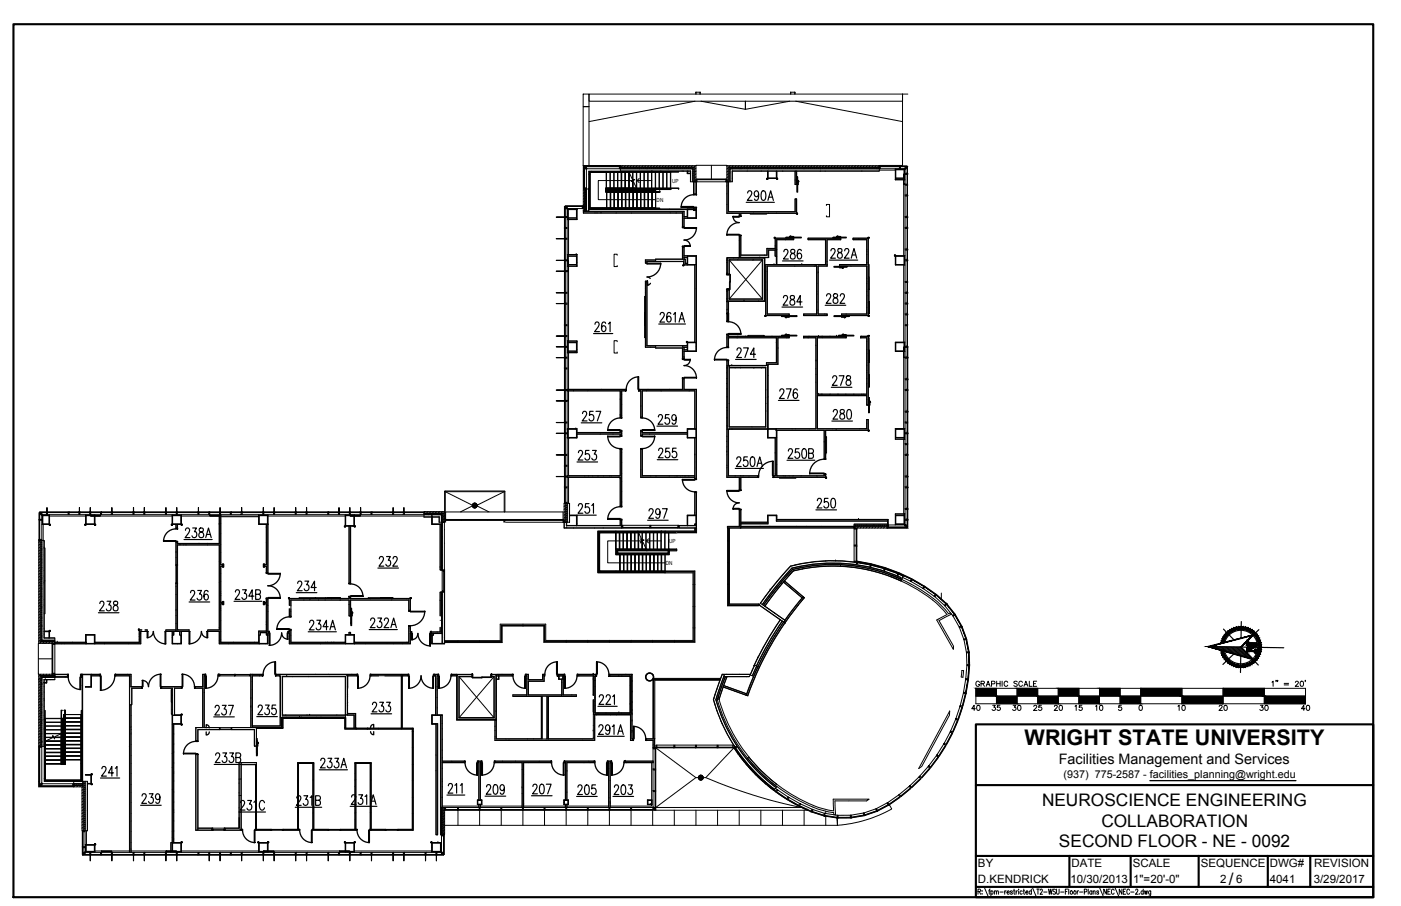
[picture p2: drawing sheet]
<svg xmlns="http://www.w3.org/2000/svg" width="432mm" height="279mm" viewBox="0 0 432 279" stroke-linecap="round" stroke-linejoin="round" font-family="sans-serif">
<defs><g id="words">
<text font-size="6.7" x="315.8" y="229.6">WRIGHT STATE UNIVERSITY</text>
<g font-size="5.3">
<text x="321.2" y="248.5">NEUROSCIENCE ENGINEERING</text>
<text x="339.5" y="254.9">COLLABORATION</text>
<text x="326.4" y="261.4">SECOND FLOOR - NE - 0092</text>
<text x="378.7" y="272.9">/</text>
</g>
<g font-size="4.9">
<text x="298.4" y="220.5">40</text>
<text x="304.8" y="220.5">35</text>
<text x="311.1" y="220.5">30</text>
<text x="317.5" y="220.5">25</text>
<text x="323.8" y="220.5">20</text>
<text x="330.6" y="220.5">15</text>
<text x="336.9" y="220.5">10</text>
<text x="362.3" y="220.5">10</text>
<text x="374.6" y="220.5">20</text>
<text x="387.3" y="220.5">30</text>
<text x="400" y="220.5">40</text>
</g>
<g font-size="4.4">
<text x="299.9" y="212.7">GRAPHIC SCALE</text>
<text x="326.3" y="235.5">Facilities Management and Services</text>
</g>
<g font-size="3.5">
<text x="301.4" y="267.5">BY</text>
<text x="330.3" y="267.5">DATE</text>
<text x="349.1" y="267.5">SCALE</text>
<text x="370.1" y="267.5">SEQUENCE</text>
<text x="391.4" y="267.5">DWG#</text>
<text x="405" y="267.5">REVISION</text>
<text x="301.4" y="272.2">D.KENDRICK</text>
<text x="329.9" y="272.2">10/30/2013</text>
<text x="349.2" y="272.2">1&quot;=20'-0&quot;</text>
<text x="376" y="272.2">2</text>
<text x="381" y="272.2">6</text>
<text x="391.4" y="272.2">4041</text>
<text x="404.9" y="272.2">3/29/2017</text>
</g>
<text font-size="3.3" x="327.8" y="240">(937) 775-2587 - facilities_planning@wright.edu</text>
<g font-size="1.7">
<text x="207.2" y="56.4">UP</text>
<text x="202.4" y="62.3">DN</text>
<text x="206.2" y="167.6">UP</text>
<text x="205.2" y="174.2">DN</text>
</g>
</g></defs>
<!-- layer: A-EXISTING -->
<g fill="none" stroke="#000" stroke-width=".31">
<path d="M179.7 29h1.8v3.9h-1.8zM181.5 29h96.7v2.2h-96.7zM214.2 31.2l-32.7 6.3M214.5 29v-.6h1.3v.6M214.5 28.6h.1M215.8 28.4v.6M215.8 28.6h.1M216.1 31.2l13.6 2.5v-2.5v2.5l13.7-2.5M243.7 29v-.6h1.3v.6M243.7 28.6h.1M245 28.4v.6M245 28.6h.1"/>
<path d="M245.3 31.2l32.9 6.3M279.8 29h-1.6v22l-7.2 .1M179.7 51.1v-18.2h1.8v18.2M179.7 51.1h.1M179.8 51.1h11.4zM179.8 58.3h1.7M179.9 58h.8v.3h-.8zM180 51.3l10.9 .1zM180.1 51.4l.9 .6h-.3v.3zM180.1 52h.4M180.2 58.3h.1M180.2 58.3l-.4 .4"/>
<path d="M180.2 59.2l-.4 .4M180.2 58.3v6.8M180.4 58.3h.1M180.4 58.7h.3M180.4 59.3h.3M180.4 60h.3M180.4 58.3v6.8M180.5 58.3v6.8M180.7 58.3h.1M180.7 58.3v6.8M180.7 51.4v.4M180.7 52.3v5.7"/>
<path d="M180.8 58.3h.1M180.8 58.3v6.8M181 52h9.9M181.4 58.3v6.8M181.4 58.3h.1M181.5 58.7h.1M181.5 53.8v10.7M186.7 58l9.5 .1h-9.4v1h16.5l.1-.2v.4h-16.7zM186.7 58h16.7v.3l-.1-.2h-16.5v1h16.5l.1-.2v.4h-16.7zM186.8 53.1v5.1M186.9 52.9h14M186.9 58.2l9.4 .1"/>
<path d="M187 58.3h13.9l-13.8 .1v.4h15v.2h-15.1zM187 59v5.1M187.1 58.2h13.8M187.1 58.5h13.8M187.1 58.5v.3h15v5.3M188 53.1v5.1M188.1 53.1v5.1M188.1 59v5.1M188.2 59v5.1M189.2 53.1v5.1M189.3 53.1v5.1M189.3 59v5.1"/>
<path d="M189.4 59v5.1M190.3 53.1v5.1M190.4 53.1v5.1M190.4 59v5.1M190.5 59v5.1M190.9 51.2h-10.9l.1 6.8v-6.7h-.2v6.7M190.9 51.2h.3v.8h-.3zM191.2 52.8h21.6v3.3h1M191.2 52.8h-9.7v.9M191.2 51.1v1.7M191.3 52h22.3v4.1M191.3 52.7h21.6v3.4"/>
<path d="M191.3 52.1h22.2v4M191.3 51.7h22.6zM191.3 51.5h22.8v4.6h-.2h.6M191.3 51.7v.3M191.5 53.1v5.1M191.6 58.2h4.7M191.6 58.3h-4.6l-.1 .7h15.2h-15.2h8v-.2h-7.8M191.6 58.4h-4.5v.4M191.6 58.3h-4.6v.7h15.1v-.2h-15v-.4h4.5M191.6 53.1v5.1M191.6 59v5.1M191.6 58.4h4.8"/>
<path d="M191.7 59v5.1M191.9 51.1l-.4 .4M192 51.7v.3M192.6 51.7v.3M192.7 53.1v5.1M192.8 53.1v5.1M192.8 59v5.1M192.8 51.1l-.4 .4M192.9 59v5.1M193.2 51.7v.3M193.7 51.1l-.4 .4M193.8 52.9l1.1 2.4 .7 .1-1.1 .5 .8 .2 1.1 2.4h-9.3"/>
<path d="M193.8 52.9h9.5M193.8 52.9h-12.2v11.4M193.8 53.1v5.1M193.9 51.7v.3M193.9 53.1h-12v11h5M193.9 53.1v5.1zM193.9 59v5.1M194 59v5.1M194.5 51.7v.3M194.6 51.1l-.4 .4M195 53.1v5.1M195.1 55.7h-10.7v5.9h17.7"/>
<path d="M195.1 53.1v5.1M195.1 59v5.1M195.1 51.7v.3M195.2 59v5.1M195.5 51.1l-.4 .4M195.8 51.7v.3M196 59.1v.2M196.1 53.1v5.1v-.2M196.3 58.1v.1M196.3 53.1v4.9M196.3 58.2h.1M196.3 59v5.1"/>
<path d="M196.3 58.3l.1 .1M196.4 55.7h4.5M196.4 59v5.1M196.4 51.1l-.4 .4M196.4 51.7v.3M197 55l-.6 .7 .6 .6M197 51.7v.3M197.1 52.1h.1M197.3 51.1l-.4 .4M197.3 53.1v4.9M197.3 58.1v.1M197.4 53.1v4.9"/>
<path d="M197.4 58.1v.1M197.4 59v5.1M197.5 59v5.1M197.7 51.7v.3M198.2 51.1l-.4 .4M198.3 51.7v.3M198.5 53.1v4.9M198.5 58.1v.1M198.6 53.1v4.9M198.6 58.1v.1M198.6 59v5.1M198.7 59v5.1"/>
<path d="M198.9 51.7v.3M199.1 51.1l-.4 .4M199.4 52v.1M199.6 51.7v.3M199.6 53.1v4.9M199.6 58.1v.1M199.7 53.1v4.9M199.7 58.1v.1M199.7 59v5.1M199.8 59v5.1M200 51.1l-.4 .4M200.2 51.7v.3"/>
<path d="M200.8 53.1v4.9M200.8 58.1v.1M200.8 51.7v.3M200.9 51.1l-.4 .4M200.9 52.9h5.8M200.9 58.2h2.3M200.9 52.9h.1M200.9 53.1v4.9M200.9 58.1v.2M200.9 59v5.1M200.9 58.3h2.4M201 59v5.1"/>
<path d="M201.5 51.7v.3M201.8 51.1l-.4 .4M202 53.1v4.9M202 58.1v.1M202.1 53.1v4.9M202.1 58.1v.1M202.1 51.7v.3M202.7 51.1l-.4 .4M202.7 51.7v.3M203.1 53.1v4.9M203.1 58.1v.1M203.2 53.1v4.9"/>
<path d="M203.2 58.1v.1M203.3 52.9v.2h-21.5v11h21.5v.2h-21.7M203.3 52.9h5.9v.2h-2.5M203.3 53.1h3.4M203.4 51.7v.3M203.4 58h5.8v.3l-.1-.2h-5.7M203.6 51.1l-.4 .4M203.7 52.7h.1M204 51.7v.3M204.3 53.1v5.1M204.4 53.1v5.1h2.3h-3.3M204.5 51.1l-.4 .4"/>
<path d="M204.7 51.7v.3M205.3 51.7v.3M205.4 51.1l-.4 .4M205.5 53.1v5.1M205.5 52h.1M205.6 53.1v5.1M205.9 51.7v.4M206.3 51.1l-.4 .4M206.6 51.7v.3M206.6 53.1v5.1M206.7 53.1h-19.8v11M206.7 58.4l-5.8 .1"/>
<path d="M206.7 53.1v5.4h-5.8M207.2 51.1l-.4 .4M207.2 51.7v.3M207.8 51.7v.3M208 51.1l-.3 .4M208.5 51.7v.3M209 51.1l-.4 .4M209.1 51.7v.3M209.7 51.7v.3M209.8 51.1l-.3 .4M210.3 52.7l-.1 .1M210.4 51.7v.3"/>
<path d="M210.6 52.7v.1M210.7 51.1l-.3 .4M211 51.7v.3M211.6 51.7v.3M211.6 51.1l-.3 .4M211.8 52.8l.2 .6 .8 .2h-1zM211.9 52.8v.7h.9M212.1 52.8h.1M212.3 51.7v.3M212.5 51.1l-.4 .4M212.8 55.7h.1M212.8 53.3l.1 .1"/>
<path d="M212.9 51.7v.3M213.4 51.1l-.3 .4M213.5 54.1h.1M213.5 53.6h.1M213.5 51.7v.3M213.6 54.9h.3M213.6 52.4h.3M213.6 53h.3M213.6 53.6h.3M213.6 54.3h.3M213.6 55.5h.3M213.8 56.1v3.8h.9v-3.8h-.2"/>
<path d="M213.8 56.1v3.8M213.8 56.1l.1 3.8M213.9 51.7l-.1 4.4M214.1 56.1h.4M214.3 51.1l-.4 .4M214.5 51.1h9.5M214.5 55.2h.3v.9h-.3zM214.5 55.4l-.4 .4M214.5 51.8l-.4 .4M214.5 52.7l-.4 .4M214.5 53.6l-.4 .4M214.5 54.5l-.4 .4"/>
<path d="M214.5 59.9v-8.8h-34.7v14M214.6 56.1v3.8M214.6 59.8v.1M214.8 55.3l8.9 .1zM214.8 56.1h9.2v-.9h-.3v.9M214.8 55.2h8.9M219.3 51v4.2M224 56.1h.6v9.2h20.4v-3.9h.5v4.4h-17.1v.7h-.6v-.7h-3.8zM224 51.1h47v1.7h-45.3v3.3h-1.7zM224.1 57.4h.1M224.1 59.8h.1M224.1 56.1v9.6h3.8v.8"/>
<path d="M224.2 51.1l-.2 .2M224.4 53.6l-.4 .4M224.4 52.7l-.4 .4M224.4 54.5l-.4 .4M224.4 55.4l-.4 .4M224.4 51.8l-.4 .4M224.5 56.1v9.2h20.6v-3.9M224.5 59h.1M224.6 51.7h1.1M224.6 54.9h.4M224.6 52.4h.4M224.6 51.7h46.4"/>
<path d="M224.6 53h.4M224.6 53.6h.4M224.6 54.3h.4M224.6 55.5h.4M224.6 51.7v4.4M225 55.7h.1M225 53.3h.1M225 51.7v4.4M225 52.1h46M225.1 51.1l-.4 .4M225.6 51.7v.3M225.7 54.9h.1"/>
<path d="M226 51.1l-.4 .4M226.2 51.7v.3M226.9 51.7v.3M226.9 51.1l-.4 .4M227.5 51.7v.3M227.8 51.1l-.4 .4M228 52l.1 .1M228.1 51.7v.3M228.5 52h.1M228.7 51.1l-.4 .4M228.8 51.7v.3M229.4 51.7v.3"/>
<path d="M229.6 51.1l-.4 .4M230.1 51.7v.3M230.3 52.7h.1M230.4 52l-.1 .1M230.5 51.1l-.4 .4M230.7 51.7v.3M231.3 51.7v.3M231.4 51.1l-.4 .4M232 51.7v.3M232.3 51.1l-.4 .4M232.6 51.7v.3M233.2 51.1l-.4 .4"/>
<path d="M233.2 51.7v.3M233.9 51.7v.3M234.1 51.1l-.4 .4M234.5 51.7v.3M234.7 52.7l-.1 .1M235 51.1l-.4 .4M235.1 51.7v.3M235.8 51.7v.3M235.9 51.1l-.4 .4M236.3 54.9l.1 .4h.3h-.4zM236.4 51.7v.3M236.5 52h.1"/>
<path d="M236.6 54.8l.2 .3h-.2zM236.6 52.8l.1 2.1h2.6v-2.1h.1v2.2h-2.8zM236.6 52.8v2.2M236.8 51.1l-.4 .4M236.9 52.1h.1M237 51.7v.3M237.7 51.7v.3M237.7 51.1l-.4 .4M238.3 51.7v.3M238.6 51.1l-.4 .4M238.9 51.7v.3M239.4 52.8v2.2"/>
<path d="M239.4 54.8v.3h-.2zM239.5 51.1l-.4 .4M239.6 51.7v.3M239.6 54.9l.1 .4h-.4h.3zM240.2 51.7v.3M240.4 51.1l-.4 .4M240.8 51.7v.3M241.2 52.7v.1M241.3 51.1l-.4 .4M241.5 51.7v.3M242.1 51.7v.3M242.2 51.1l-.4 .4"/>
<path d="M242.8 51.7v.3M243.1 51.1l-.4 .4M243.4 51.7v.3M244 51.1l-.4 .4M244 51.7v.3M244.7 51.7v.3M244.9 51.1l-.4 .4M245 52.8h.5v4.1h-.5zM245 56.9h.5M245 55.5h.1M245.1 52.8v4.1M245.3 51.7v.3"/>
<path d="M245.5 52.8v4.1M245.5 53.4h.1M245.8 51.1l-.4 .4M245.9 51.7v.3M246.6 51.7v.3M246.7 51.1l-.4 .4M247.2 51.7v.3M247.6 51.1l-.4 .4M247.7 52l.1 .1M247.8 51.7v.3M248.5 51.7v.3M248.5 51.1l-.4 .4"/>
<path d="M249.1 51.7v.3M249.4 51.1l-.4 .4M249.7 51.7v.3M250.3 51.1l-.4 .4M250.4 51.7v.3M251 51.7v.3M251.2 51.1l-.4 .4M251.6 51.7v.3M252 51.1l-.3 .4M252.3 51.7v.3M252.8 52.7l.1 .1M252.9 51.7v.4"/>
<path d="M253 51.1l-.4 .4M253.5 51.7v.3M253.8 51.1l-.3 .4M254.2 51.7v.3M254.4 52.8h-.1M254.8 51.1l-.4 .4M254.8 51.7v.3M255.5 51.7v.3M255.6 51.1l-.3 .4M256.1 51.7v.3M256.5 51.1l-.3 .4M256.7 51.7v.3"/>
<path d="M257.4 51.7v.3M257.4 51.1l-.3 .4M258 51.7v.3M258.3 51.1l-.3 .4M258.6 51.7v.3M259.2 51.1l-.3 .4M259.3 51.7v.3M259.5 52l-.1 .1M259.9 51.7v.3M260.1 51.1l-.3 .4M260.5 51.7v.3M261 51.1l-.4 .4"/>
<path d="M261.2 51.7v.3M261.3 52.1h.1M261.8 51.7v.3M261.9 51.1l-.4 .4M262.4 51.7v.3M262.8 51.1l-.4 .4M263.1 51.7v.3M263.7 51.7v.3M263.7 51.1l-.4 .4M264.3 51.7v.3M264.6 51.1l-.4 .4M265 51.7v.3"/>
<path d="M265.5 51.1l-.4 .4M265.6 51.7v.3M265.6 52.7v.1M266.2 51.7v.3M266.4 51.1l-.4 .4M266.9 51.7v.3M267.3 51.1l-.4 .4M267.5 51.7v.3M268.2 51.7v.3M268.2 51.1l-.4 .4M268.8 51.7v.3M269.1 51.1l-.4 .4"/>
<path d="M269.4 51.7v.3M270 51.1l-.4 .4M270.1 51.7v.3M270.3 52v.1M270.7 51.7v.3M270.9 51.1l-.4 .4M271 52h-46v4.1M271 51.5h-46.6v4.6M271 51.2h.3v.8h-.3zM271 52.5h4.9M271 52.7h-45.3v3.4M271.3 51.3l5.9 .1z"/>
<path d="M271.3 52h5.9M271.3 51.2h5.9M275.9 52.2h2.7zM275.9 52v3.4h3M275.9 52.2h2.9v3.2M275.9 55.3l.1 .1M275.9 55.4h2.8M276 55.4h.1M276 55h2.6M276.1 54.9h2.5M276.1 55v-2.6h2.5v3M277.2 51.2h.3v.8h-.3z"/>
<path d="M277.5 51.2h2.1v.2h-2.1h2.3M277.5 52h1.2M278.5 53.7h.4h-.3v3l.3 .1h-.4zM278.5 56.8v22.1M278.7 52.3h-2.7v3.1M278.9 53.5v.3l.9-.1M278.9 53.5l.9 .1M278.9 51.4v.4M278.9 52.3v1.2M278.9 53.8v2.9M278.9 57.1v3M279.2 52h.4"/>
<path d="M279.4 51.4l.2 .2-.7 .7-.2-.3zM279.6 51.4l.1 2.2zM279.6 53.7l.1 3.1zM279.6 57.1l.1 3.2zM279.6 53.8h.1M279.6 53.5h.1M279.7 53.5h.1M279.7 53.8h.1M279.8 56.8h-.9v.3h.9M171.4 66.9l3.4-.1v.3zM171.4 73.6l3.4-.1v.3zM174 70.5l.1 3"/>
<path d="M174 70.1h.8v.4h-.8zM174.1 63.7l.1 3.2zM174.1 67l.1 3.1zM174.1 73.7l.1 6.6zM174.1 70.5l.1 3.1zM174.1 67.1l-.1 3M174.1 73.8v6.3M174.1 63.7v3.1M174.2 63.6l5.3 .1zM174.2 63.7l.8 .6h-.2v.2zM174.2 64.3h.4M174.8 67.7h3v-3.2h-2.8v3.2"/>
<path d="M174.8 78.5h3v3.6M174.8 63.7v.4M174.8 64.5v2.3M174.8 67.1v3M174.8 70.5v3M174.8 73.8v6.3M175 65.8v.1M175 78.9l.1 .1M175 67.7h2.8M175 64.5v3.2M175 64.3h4.5M175.1 79h2.6"/>
<path d="M175.1 78.9h2.7M175.1 67.3h2.7M175.1 67.2v-2.6h2.6v2.7M175.1 79v2.6M175.2 67.7v10.8M175.3 64.5h.1M177.2 64.5h.1M177.6 78.5h.1M177.7 67.2h-2.6v.5M177.7 78.9v2.8M177.8 64.5v3.2M177.8 78.5v3.6"/>
<path d="M177.9 64.3v.3M179.5 63.5l-5.3 .1M179.5 63.5h.3v.8h-.3zM179.8 65.1l31.1 .1v1.6M180.2 62.8l-.4 .4M180.2 63.7l-.4 .4M180.2 60.1l-.4 .4M180.2 61l-.4 .4M180.2 61.9l-.4 .4M180.2 64.6l-.4 .4M180.2 65.1h-.4v.6h30.6M180.2 65.1v.2h30.6"/>
<path d="M180.4 60.6h.3M180.4 61.2h.3M180.4 61.9h.3M180.4 62.5h.3M180.4 63.2h.3M180.4 63.8h.3M180.4 64.4h.3M181.5 64.5h33.2v2.8h-3.8v2.7h-.6v-4.3h-30.5v-.6M181.5 64.5h-.1M181.5 64.6h33M181.5 64.6v.5h-1.7M181.6 64.3h20.5"/>
<path d="M183.3 65.7h.1M184 65.7h.1M185.2 65.7h.1M185.8 64.1h16.3M186.9 64.1h15.2v.2h-15.2M189.9 65.7h.1M190.2 64.5h.1M190.2 78.7v-.3h-.9v3.8h.9v-.3M194.6 65.7h.1M199.7 64.5h.1M202.1 80h8.3l-.1-3.8h.6v2.7h3.8v26.6M202.1 64.3h.1"/>
<path d="M206.3 64.5h.1M208.4 65.7h.1M209.9 64.5h.1M210.3 79.9h-8.2v.8M210.3 79.3h.1M210.3 68.7h.1M210.3 77.7h.1M210.3 78.3l.1 .1M210.4 65.3v4.7M210.7 80h.4M210.8 78.9h3.8v29.4h-3.8M210.8 65.2v4.8"/>
<path d="M210.8 76.2l-.1 5.5h3.5M210.8 79.3h1.1M210.8 66.9h1.1M210.9 79.3h.9M210.9 79.4v.5h.3v1.3h.6M211.1 79.9v1.4h.8M211.8 66.8l-.9 .1M211.8 64.5v2.4M211.8 79.4v1.9M211.9 78.9v2.8M211.9 64.5v2.8M212 67.3h.1"/>
<path d="M212 78.9h.1M213.8 64.5v-.4h.9v.8h-.9l.1-.4-32.4 .1M213.8 64.1v.4M213.8 64.6v.3M213.9 64.1v.8M214.5 64.1v3.1h-2.5v-2.6M214.6 64.1v3.2h-3.8M224.1 63h.1M224.6 63.7l-.1 .1M225.6 65.7l.1 .1M226 79.5l.1 .1M227.6 79.6h.1"/>
<path d="M227.9 74.2h.1M227.9 72.7v6.8M228.3 72.7v6.6M231.2 65.8v.2h5.1v-.2M232.2 65.7h.1M234.2 79.6h.1M235.7 78.6l-.1 .1M236.4 78.6h-8v-5.9h-.6v6.8h9.1v-2.3h2v1.8h.4M236.4 76.7h2.6M236.9 65.7v.1M238.6 73.2h.4h-.4v.3zM238.9 73.4v.2l.2-.2z"/>
<path d="M238.9 76.6h-2.5v2.1h-8.1M238.9 75.8l.1 .1M239 73.5h5.6M239.3 79v2.6M239.3 79h.1M239.4 65.7l-.1 .1M239.4 77.1h-2.6v2.2h-8.9M239.4 77v.1M242.2 73.9h-.1M244.6 73.4v.5h-5.2M244.6 73.4h-5.7l.1 5.6M244.6 73.9h-5.2v7.7"/>
<path d="M244.6 73.4v.5M245 61.4h.5M245.3 65.8l.3-.2v.2zM245.5 61.4v4.3h-17.2v.8M245.8 65.7v.4h-.4l.4-.1zM249.1 73.5h10M249.1 73.9h5.4v7.7h-18.5M249.1 73.4v.5M254.7 63.4v-.4h1v3.9h-1v-.4M257.4 73.4h.1M259.1 73.4h-10v.5h5.3v7.7M259.1 73.4v.5h-4.2"/>
<path d="M259.1 73.9h-4.2v8.2h-2.7v14.7h2.7v.5h-7.2M259.1 73.4v.5M262.9 73.5h4.7v23.8h-8.2M262.9 73.9h4.3v7.7h-8.5v.5M262.9 73.4v.5M264.7 73.9h.1M267.1 77.4v.1M267.1 78.5h.1M267.1 76.9h.1M267.4 73.4h.2v.2zM267.5 73.2h.4v.3l-.1-.3zM275.7 78.6h.3h-.3v.4z"/>
<path d="M275.9 78.9h.3l-.3 .2zM275.9 79.7l.1 .1M276.1 79h2.5v2.6h-2.5zM276.8 78.9h.1M278.7 78.9h-2.7v2.8h2.7M278.8 78.9v2.8M278.9 60.1v.3l.9-.1M278.9 60.1l.9 .2M278.9 66.8l.9 .2-.9 .1zM278.9 70.1v.4l.9-.2M278.9 70.1l.9 .2M278.9 76.8v.3l.9-.1"/>
<path d="M278.9 76.8l.9 .1M278.9 78.9h-3v2.8h3M278.9 60.4v6.4M278.9 67.1v3M278.9 70.5v6.3M278.9 77.1v3M279.6 67l.1 3.3zM279.6 77l.1 3.3zM279.6 70.3l.1 6.6zM279.6 60.3l.1 6.6zM279.6 70.1h.1M279.6 67.1h.1"/>
<path d="M279.6 77.1h.1M279.6 76.8h.1M279.6 70.5h.1M279.6 66.8h.1M279.6 60.4h.1M279.6 60.1h.1M279.7 77.1h.1M279.7 70.1h.1M279.7 67.1h.1M279.7 76.8h.1M279.7 70.5h.1M279.7 66.8h.1"/>
<path d="M279.7 60.4h.1M279.7 60.1h.1M171.4 80.3l3.4-.2v.3zM171.4 83.6l3.4-.1v.3zM171.4 90.3l3.4-.2v.4zM174.1 80.3l.1 3.3zM174.1 90.3l.1 3.3zM174.1 83.7l.1 6.6zM174.1 80.4v3.1M174.1 90.5v3M174.1 83.8v6.3M174.1 93.7l.1 6.4z"/>
<path d="M174.1 93.8l-.1 6.3M174.1 93.8h.7v6.3M174.1 93.8l-2.7-.2 3.4-.1v.3M174.8 80.3h.4v3.3h-.4l.4-.1v-3.1zM174.8 82.1h.2M174.8 80.4v3.1M174.8 83.8v6.3M174.8 90.5v3M175 82.1v-3.6v3.6M175 82.1h2.8M175 81.2v.1M175.1 81.7h2.7"/>
<path d="M175.2 83.6v21.5M177.7 81.6h-2.6v.5M177.8 80.9h.1M177.8 82v.1M177.8 82.1h-2.8M198.9 91.4h-.2v5.1h.2M198.9 95.6h.1M198.9 89.1h.1M198.9 93.9h.1M198.9 98h.1M198.9 94.2l.1 .1M198.9 96.8h.1"/>
<path d="M198.9 90.2v.1M199 86.7v20.3h3.1M199.3 86.7v20h12.6M201.4 80.6v.1M201.7 80.6l-.1 .1M202.1 80.2h-3.2v1h.5v-.5h11.3v1h3.4M202.1 80.2h-3.1v1M203.5 80.7h.1M210.4 81.6l.1 .3 .3 .1h-.4zM210.7 81.5l.2 .2h-.2zM210.7 80.6h-11.4v.6M211.8 81.7h.1"/>
<path d="M214.1 81.7v23.8M214.2 81.6v24M214.5 81.6v-2.6h-2.5v2.6h2.7M214.6 88.9v.2M214.7 81.6h.1M214.7 82.5h-.1M224 92.9h.6v3.7h-.6zM224.1 95.6h.1M224.1 93.1h.1M224.1 80.9h.1M224.1 89.9h.1M224.1 84.2h.1"/>
<path d="M224.1 84.5v-5h11.6v13.4M224.1 89.4v3.5h11.6M224.1 92.9v3.7M224.1 95.4v.1M224.1 84.5v-4.9h11.5v13.2M224.1 89.4v3.4h11.5M224.3 96.8v2.2zM224.5 92.9v3.7M224.7 84.5v-4.4h10.3v12.2h-10.3v-2.9M224.8 80.2v4.3h-.8v-5h11.7v13.4h-11.7v-3.5h.8v2.8M224.8 80.2h10.1M224.8 92.2h10.1"/>
<path d="M224.8 80.2l10.1 12M225 92.2v.1M229.3 92.9h.1M229.4 92.8l-.1 .1M232 80.2h-.1M233.8 92.8v.1M233.8 92.9h.1M234.9 80.2v12M234.9 80.2l-10.1 12M235 82.9v.1M235.6 92.7v.2M235.7 88v.1"/>
<path d="M235.7 97.2l.1 .4h.3h-.4zM235.7 89.9v.1M236 81.6v15.7h7.2v-.5h-6.7v-14.7h15.2v14.7h-4v.5M236 97.1l.2 .2zM236 86.9v.1M236 81.6v15.7h7.2M236.5 89.4h.1M236.5 83.7l-.1 .1M237.1 97.3h.1M238.6 81.6h.1M243.2 96.9h-6.8v-14.9h15.3v14.9h-4M243.2 96.8v.5"/>
<path d="M245 82.1h-.1M247 81.6h.1M247.1 81.6h.1M247.7 96.8v.5M247.7 97.3h7.2M248.4 97.3h-.1M249 81.6h-.1M251 82v.1M251.5 82.1h.1M251.7 93.1h.1M251.7 87.4h.1M251.7 96.4h.1"/>
<path d="M251.7 90.7h.1M251.7 84.2h.1M251.7 89.8h.1M252.2 95.6h-.1M252.2 84.1h.1M254.2 96.8v.1M254.9 81.6h.1M254.9 80.6v.1M254.9 82h-2.8v14.9h2.8M254.9 96.8v.5M258.7 82.1v-.5h8.4v-7.7h-4.2v-.5h4.7v23.9h-8.2M258.7 82.1h8.4v14.7h-7.7v.5"/>
<path d="M258.7 82h8.5v14.9h-7.8M259.4 96.8v.5M260.8 96.8v.1M262.2 82l.1 .1M267.1 87.4h.1M267.1 96.4h.1M267.1 80.9l.1 .1M267.1 85.8h.1M267.1 89.9h.1M267.1 94.8h.1M267.4 97.3l.2-.2v.2zM267.6 91.2v.1"/>
<path d="M267.6 93.2v.1M267.6 86.7v.1M267.6 81.5h.3v7.7h-.3h.3v7.6h-.3h.3v-3.8h-.3M267.6 85.4h.3v3.8h-.3M267.8 97.2l.1 .4h-.4h.3zM278.5 81.7v23.8M278.9 86.8v3.3M278.9 90.1l.9 .2-.9 .2zM278.9 93.5l.9 .2-.9 .1zM278.9 96.8v.3l.9-.1M278.9 96.8l.9 .1M278.9 80.1v6.7"/>
<path d="M278.9 80.1l.9 .2-.9 .1M278.9 90.5v3M278.9 93.8v3M278.9 97.1v3M278.9 87.1h.9M278.9 86.8h.9M279.6 93.7l.1 3.2zM279.6 90.3l.1 3.3zM279.6 97l.1 3.1zM279.6 87.1l.1 3.2zM279.6 96.8h.1M279.6 93.8h.1"/>
<path d="M279.6 93.5h.1M279.6 90.5h.1M279.6 97.1h.1M279.6 90.1h.1M279.6 80.1h.1M279.6 80.3l.1 6.5zM279.6 80.4h.1M279.7 80.1h.1M279.7 96.8h.1M279.7 93.8h.1M279.7 93.5h.1M279.7 90.5h.1"/>
<path d="M279.7 97.1h.1M279.7 90.1h.1M279.7 80.4h.1M171.4 103.6l3.4-.1v.3zM171.4 106.9l3.4-.1v.3zM171.4 110.3l3.4-.2v.4zM174 113.8l.1 6.3M174 100.4l.1 3.1M174 100.1h.8v.3h-.8zM174 113.5h.8v.3h-.8zM174.1 107l.1 3.3zM174.1 103.7l.1 3.2z"/>
<path d="M174.1 113.8l.1 6.5zM174.1 110.3l.1 3.2zM174.1 100.4l.1 3.2zM174.1 107.1v3M174.1 103.8v3M174.1 110.5l-.1 3M174.8 105.1h3v3.7h-3M174.8 100.4v3.1M174.8 103.8v3M174.8 107.1v3M174.8 110.5v3M174.8 113.8v6.3"/>
<path d="M175 108.8v-3.6v3.6M175 105.6l.1 .1M175 108.7h2.8M175.1 105.6h2.7M175.1 108.3h2.7M175.1 105.7h2.6M175.1 105.7v2.5M175.2 108.8v11.3M177.2 108.7h.1M177.7 108.2h-2.6v.5M177.7 105.6v2.7M177.8 105.3h.1"/>
<path d="M177.8 107.8h.1M177.8 105.2v3.5M190.2 105.4v-.3h-.9v3.8h.9v-.3M198.9 100.3h-.2v-3.8h.2h-.2v7.6h.2M198.9 104.5h.1M198.9 102.9h.1M198.9 106.9h.1M200.5 107.1h-.1M202.1 107.3h8.3v3.3M210.3 108.6h.1M210.3 117.5h.1M210.4 116.8v3.3h-13.4"/>
<path d="M210.4 106.7v.3h1.5M210.8 116.8v3.3h3.8v27.6M210.8 107.1h1M210.8 107v3.6M210.8 109.9v.1M210.8 107.9h1.1M210.9 107.1v.7M210.9 110.2l-.1 .1M211.5 105.3h.4h-.3l-.1 .3zM211.7 108.4h.1M211.8 105.5h.2l-.2 .2zM211.8 106.6h-12.4v-19.9h-.5v20.4h3.2"/>
<path d="M211.8 107.8l-.9 .1M211.8 107v.9M211.8 108.3v.1M211.9 105.6v2.7M212 105.7h2.5v2.5h-2.5zM214.6 106.8v.1M214.7 105.5v2.9h-3.8v2.2h-.6v-3.2h-8.2v-.8M214.7 105.5h-2.9v1.2M224 118.2l.1 .1M224 103.3h.6v.4h18.6M224 103.3l.1 3.7M224 115h.1"/>
<path d="M224.1 119.9h.1M224.1 113.4h.1M224.1 116.7h.1M224.1 104.5h.1M224.1 111.2v36h3.8v3.9M224.1 113.5v.1M224.1 103.3l-.1 3.7h.6v-2.8h14.7v7.6h-3.1v.9M224.1 112.8v19.6M224.5 107v-2.9h14.8v7.8h-3M224.5 111.2v1.6M224.5 103.3v.5h18.7M224.6 106l-.1 .1"/>
<path d="M224.6 112.7h11.4M224.7 112.8v18.9h11.4v-18.4h-11.3v-.5M224.8 113.4h11.2v18.2h-11.2zM225.5 112.7h.1M227.2 104.2h.1M228.2 112.7l-.1 .1M228.2 112.7h.1M229.7 103.7v.1M230.5 103.7v-.3h5.1v.3M232.5 113.3l-.1 .1M235 112.8h.1M235.3 103.7l-.1 .1"/>
<path d="M236 112.7v.1M236.1 112.7l-12.1 .1M236.7 112.7h-12.1v-1.5h-.6v36h3.8v3.9h.6v-3.9h5.2v-.5h-9v-14.3M236.7 115.8v.1M239.3 105.6v.1M239.8 107.3l-.1 .1M241 103.7v.1M242.5 104.1v.1M243.2 103.7v.5h-3.4v8.2h-3.1v20M243.2 104.1h-3.5v8.2h-3l-.1 22.7h2.4M243.2 103.7v.5M247.7 104.2h3.8v28h-12.3l.1 .5"/>
<path d="M247.7 104.2v-.5h13.1v.5h-8.8v17.3h15.1v-17.3h-1.8M247.7 104.1h3.8v28.2h-26.7M247.7 103.8h13.1M247.8 103.7l-.1 .5M249.1 104.1v.1M249.3 103.7h.1M251.5 113.7h.1M251.5 106.5v.1M251.5 111.3h.1M251.5 117.8v.1M251.9 109.6l.1 .1M252.3 103.8h.1"/>
<path d="M253.3 103.7h.2M253.4 104.1v.1M255.8 103.7h.1M257.8 103.7h.1M258.2 103.7h.1M260.8 104.1h-8.9v17.5h15.3v-17.5h-1.9M260.8 103.7v.5M265.3 104.2v-.5h2.3v21.2h-.5v-2.9h-15.1v10.2h15.1v-2.8M265.3 103.8h2.3v21.1M265.3 103.7v.5M265.5 103.7h.2M267.1 116.7h.1"/>
<path d="M267.1 103.7h.2M267.1 105.3h.1M267.1 114.3h.1M267.1 107.8h.1M267.1 112.6h.1M267.1 114.9h.1M267.2 118.3l-.1 .1M267.4 103.7h.2v.2zM267.5 103.4h.4v.4l-.1-.3zM267.6 109.1h.1M267.6 111.1v.1M267.6 104.2h.3v7.6h-.3h.3v-3.8h-.3"/>
<path d="M267.6 111.8h.3v7.6h-.3h.3v-3.8h-.3M267.6 104.5v.1M276 105.6v2.7h2.7M276.1 105.7h2.5v2.5h-2.5zM276.8 105.6h.1M278.5 107h.4l-.3 .1v3.1l.3 .1h-.4zM278.5 110.3v21.9M278.8 105.5v2.9M278.9 106.8v.3l1-.1M278.9 106.8l.9 .1M278.9 110.1v.4l1-.2M278.9 110.1l1 .2"/>
<path d="M278.9 116.8l1 .2-1 .1zM278.9 105.5h-3v2.9h3M278.9 100.4v6.4M278.9 107.1v3M278.9 110.5v6.3M278.9 117.1v3M279.6 107l.1 3.3zM279.6 117l.1 3.3zM279.6 110.3l.1 6.6zM279.6 100.4l.1 6.5zM279.6 110.1h.1M279.6 107.1h.1"/>
<path d="M279.6 117.1h.1M279.6 116.8h.1M279.6 110.5h.1M279.6 106.8h.1M279.7 117.1v3M279.7 107.1v3M279.7 110.5v6.3M279.7 106.8h.1M279.8 100.1h-.9v.3h.9M171.4 120.3l3.4-.2v.4zM171.4 123.6l3.4-.1v.3zM171.4 130.3l3.4-.2v.4z"/>
<path d="M171.4 133.6l3.4-.1v.3zM174.1 120.3l.1 3.3zM174.1 130.3l.1 3.3zM174.1 123.7l.1 6.6zM174.1 120.5v3M174.1 130.5v3M174.1 123.8v6.3M174.1 133.7l.1 6.6zM174.1 133.8v6.3M174.8 120.1h18v.5h-1.2v8.1h-.5v-8.1h-16.3zM174.8 132.4v-.2h3v1.2M174.8 120.3h.4v3.3h-.4l.4-.1v-3.1z"/>
<path d="M174.8 120.5h16.4v8.2M174.8 120.1h18M174.8 132.4h.2M174.8 132.3h3v2.7h-3M174.8 120.6v2.9M174.8 123.8v6.3M174.8 130.5v1.7M174.8 132.4v1.1M174.8 133.8v1.1M174.8 135.1v5M175 132.4v2.5M175 134.9l-.2 .2"/>
<path d="M175.1 132.4h2.6v2.5h-2.6zM175.2 123.6v8.6M175.2 135.1v11.6M175.5 135v.1M176.7 120.6h.1M177.5 132.3h.1M177.8 133.4h13.4l-.1-.5h.5v1.4h-.5v-.4h-13.3M177.8 133.8h13.4v.5M177.8 134.6h.1M177.8 133.4h13.3M177.8 133.8v1.3h-3M178.3 133.4h.1"/>
<path d="M181.2 120.5h.1M183 133.4h.1M185 133.8v.1M185.5 120.1h-.1M188.9 133.8v.1M189 133.4h.1M191.1 127.9h.1M191.1 123.1h.1M191.2 128l-.1 .1M191.6 128.1h.1M191.6 121.6h.1M191.6 124.8h.1"/>
<path d="M191.6 133.8h.1M191.6 139.5h.1M191.6 132.9v1.4M191.6 138.5v17.6M191.6 133.8v.1M192.7 120.5h.1M192.8 120.5h-1.2v8.2M197 120.5h.5v8.2M197.5 125.2h.1M197.5 132.9v1.4M197.9 128.7v-8.2h16.3v11.8M197.9 132.9v.5h14"/>
<path d="M197.9 138.5v8.3h16.2M197.9 133.2l.1 .1M199.3 120.5v.1M199.7 120.1h.1M200.2 133.8v.1M203.7 120.5l.1 .1M206.3 120.1h.1M208.7 133.4h.1M209.3 133.4h.1M211 120.1h.1M211.8 133.4h-13.8v-.5h-.5v1.4h.5v-.4h13.8M211.8 133.8v1.3h2.4"/>
<path d="M211.9 133.8h-14v.5M212 132.4h2.5v2.5h-2.5zM212.4 120.5v.1M214.1 132.2v-11.6h-16.1v8.1h-.5v-8.1h-.5v-.5h13.3v-3.3h.6v3.3h3.8v27.6h-.6v-.5h-16.6v-8.7h.5v8.2h16.1M214.1 135.1v12h-16.6v-8.6M214.2 132.2h-2.4v1.2M214.2 135v12.7M214.6 132.2h.1M214.6 135.1h.1M214.6 132.3h-2.7v2.7h2.7M214.7 126.4h.1M214.7 124.7l-.1 .1"/>
<path d="M224 139.4h.1M224 136.1v.1M224.1 128.9h.1M224.1 122.4h.1M224.1 125.6h.1M224.1 131.3h.1M224.1 137.8h.1M224.1 134.6h.1M224.1 132.4h12.6M224.1 126.5v.1M224.5 132.4v14.4h9.1M224.7 124.3l.1 .1"/>
<path d="M224.8 132.2v.2M225.6 132.3v.1M231.7 131.6l.1 .1M236 122.7h.1M236 124.4l.1 .1M236.1 126.7l-.1 .1M236.1 120.2h-.1M236.6 132.2l-11.9 .2M236.7 122.4h-.1M236.7 122.3v.1M236.7 132.2h2.6v.2h-2.6M236.7 132.4h.1"/>
<path d="M238.9 139.6v.1M239 134.9v11.9h-.5M239.2 132.7h14.9v8.7M239.3 132.7v2.2M239.4 132.7v14.1h14.7v-.5M239.4 134.9h-2.7l-.1-2.5v2.7h2.3M244.1 132.2v.1M245.2 132.2l.1 .1M249.5 132.7h.1M251.9 127.5v.1M252.2 121.6h.1M253.1 121.5v.1"/>
<path d="M253.4 122h.1M254.1 136.2h-.1M254.5 134.7h.3v5h-.3M257.7 132.7h.1M260.7 121.5v.1M264.7 122h.1M264.9 132.2h.1M266.2 121.6h.1M266.7 132.2l-.1 .1M267.1 129.4h.5v3.3h-13.1v8.7h-.5v-8.7h-14.6M267.1 124.9h.5M267.1 129.4h.5"/>
<path d="M267.1 123.2h.1M267.1 132.1h.1M267.1 130.5h.1M267.2 124.9v-2.9h-15.3v10.3h15.3v-2.9M267.4 132.7l.2-.2v.2zM267.6 129.4v3.3h-13.2v8.7M267.8 132.6l.1 .4h-.4l.3-.1zM275.9 132.2h2.7zM275.9 135.4h2.8M276 135h2.6M276.1 135v-2.6h2.5v3M276.1 134.9h2.5"/>
<path d="M278.5 135.5v23M278.7 132.3h-2.7v3.1M278.8 132.2v3.3M278.9 126.8v.3l1-.1M278.9 126.8l1 .1M278.9 130.1h.9v.4h-.9zM278.9 133.5v.3l1-.1M278.9 133.5l1 .1M278.9 136.8h.9v.3h-.9zM278.9 120.1v.4l1-.2M278.9 120.1l1 .2M278.9 132.2h-3v3.3h3"/>
<path d="M278.9 120.5v6.3M278.9 127.1v3M278.9 130.5v3M278.9 133.8v3M278.9 137.1v3M279.6 133.7l.1 3.1zM279.6 130.5l.1 3.1zM279.6 137.1l.1 3.2zM279.6 127l.1 3.1zM279.6 133.8h.1M279.6 133.5h.1M279.6 127.1h.1"/>
<path d="M279.6 120.1h.1M279.6 120.3l.1 6.6zM279.6 126.8h.1M279.6 120.5h.1M279.7 133.8l.1 3M279.7 120.5v6.3M279.7 127.1l.1 3M279.8 130.5l-.1 3M279.8 137.1l-.1 3M12.1 158.1l.1 2zM12.1 158.1l-.1 2M12.2 158l2.2 .1z"/>
<path d="M12.2 158.1l.9 .6h-.2v.2zM12.2 158.7h.5M12.2 158h2.1M12.9 158.1v.4M12.9 158.9v1.2M13.1 158.9h2.1v2.8h-2.1zM13.1 158.7h1.2M13.2 159h1.9v2.6h-1.9zM14.3 158.1h.1M14.4 156.5l.2 2.2h-.3zM14.5 158l6.5 .1zM14.6 158.1h.1"/>
<path d="M14.6 158.7h6.4M15.3 159.7h-.1M15.3 158.9h-2.2v2.8M15.3 158.7v3h-2.4M15.3 159.1h11.1M21 157.9l-6.4 .1M21 157.9h.3v.8h-.3zM21.3 158l3.1 .1zM21.3 158.7h3M21.3 157.9l3 .1M24.3 158.1h.1M24.4 156.5l.2 2.2h-.3z"/>
<path d="M24.5 158l3.3 .1zM24.6 158.1h.1M24.6 158.7h3.1M24.6 158h3.1M26.4 158.9h2.8M26.4 158.7v3h2.8v-3M26.5 158.9h2.7v2.8h-2.7zM26.5 159h2.6v2.6h-2.6zM27.7 158.1h.1M27.8 156.5l.2 2.2h-.3zM27.8 158.7l.1 .4h3l.1-.4v.4h-3.2zM27.8 158l3.2 .1z"/>
<path d="M28 158.1h.1M28 158.7h2.9M31 157.9l-3 .1M31 157.9h.3v.8h-.3zM31 159.1h22.1M31.3 158l3.2 .1zM31.3 157.9l3 .1M34.3 158.1h.1M34.3 158.1v.6h-3M34.3 158.1l.2-1.6 .1 2.2h-.3M34.5 158l6.6 .1zM34.6 158.1h.1"/>
<path d="M34.6 158.7h6.4M34.6 158h6.4M41 158.1h.1M41.1 156.5l.2 2.2h-.3zM41.2 158l3.2 .1zM41.3 158.1h.1M41.3 158.7h3M41.3 158h3M44.3 158.1h.1M44.4 156.5l.2 2.2h-.3zM44.5 158l6.6 .1zM44.6 158.1h.1"/>
<path d="M44.6 158.7h6.4M44.6 158h6.4M51 158.1h.1M51.1 156.5l.2 2.2h-.3zM51.2 158l3.3 .1zM51.3 158.1h.1M51.3 158h3M51.3 158.7h3M53.1 158.9h2.8M53.1 158.7v3h1.2M53.1 158.9h2.8v2.8h-2.8M53.2 159h2.5v2.6h-2.5z"/>
<path d="M54.3 158.1h.1M54.5 156.5l.1 2.2h-.3zM54.5 158l6.6 .1zM54.6 158.1h.1M54.6 158h6.4M54.6 158.7h6.4M55.9 158.7v3h-1.2M55.9 159.1h8.7M61 158.1h.1M61.1 156.5l.2 2.2h-.3zM61.2 158l3.1 .1zM61.3 158.1h.1"/>
<path d="M61.3 158.7h3M64.3 157.9l-3 .1M64.3 157.9h.3v.8h-.3zM64.6 158.7l.1 .4h3l.1-.4v.4h-3.2zM64.6 158l3.2 .1zM64.6 157.9l3.1 .1M64.7 158.7h2.9M67.6 158.7v8.9h-12.9v-.5M67.7 158.1h.1M67.8 156.5l.2 2.2h-.3zM67.9 158l3.1 .1zM68 158.1h.1"/>
<path d="M68 159h.1M68.2 159.4h11.5M71 157.9l-3 .1M71 157.9h.3v.8h-.3zM71 158.7h-3v15.5h.7M71.3 158l3.2 .1zM71.3 157.9l3 .1M74.3 158.1h.1M74.3 158.1v.6h-3M74.3 158.1l.2-1.6 .1 2.2h-.3M74.5 158l6.6 .1zM74.6 158.1h.1"/>
<path d="M74.6 158.7h6.4M74.6 158h6.4M79.7 158.7v.4h-11.6M79.9 159h2.5v2.6h-2.5zM80.4 158.9h.1M81 158.1h.1M81.1 156.5l.2 2.2h-.3zM81.2 158l3.2 .1zM81.3 158.1h.1M81.3 158.7h3M81.3 158h3M82.6 158.9h-2.9v2.8h2.4"/>
<path d="M82.6 158.7v3M82.6 159.1h23.8M84.3 158.1h.1M84.4 156.5l.2 2.2h-.3zM84.5 158l6.6 .1zM84.6 158.1h.1M84.6 158.7h6.4M84.6 158h6.4M91 158.1h.1M91.1 156.5l.2 2.2h-.3zM91.2 158l3.3 .1zM91.3 158.1h.1"/>
<path d="M91.3 158.7h3M91.3 158h3M94.3 158.1h.1M94.5 156.5l.2 2.2h-.4zM94.5 158l6.5 .1zM94.7 158.1h.1M94.7 158.7h6.3M101 157.9l-6.3 .1M101 157.9h.3v.8h-.3zM101.3 158l3.2 .1zM101.3 158.7h3M101.3 157.9l3 .1"/>
<path d="M104.3 158.1h.1M104.5 156.5l.1 2.2h-.3zM104.5 158l3.3 .1zM104.6 158.1h.1M104.6 158h3.1M104.6 158.7h3.1M106.4 158.9h2.9M106.4 158.7v3.6h1.2M106.5 158.9h2.7v3.3h-2.7zM106.5 159h2.6v3.1h-2.6zM107.7 158.1h.1M107.8 156.5l.2 2.2h-.3z"/>
<path d="M107.9 158.7v.4h3.2v-.4v.4h-3.2zM107.9 158l3.2 .1zM108 158.1h.1M108 158.7h3M108 158h3M109.2 158.7l.1 3.6h-1.3M111 158.1h.1M111.1 156.5l.2 2.2h-.3zM111.1 159.1h19.6M111.2 158l3.1 .1zM111.3 158.1h.1M111.3 158.7h3"/>
<path d="M114.3 157.9l-3 .1M114.3 157.9h.4v.8h-.4zM114.7 158l6.4 .1zM114.7 157.9l6.3 .1M121 158.1h.1M121 158.1v.6h-6.3M121 158.1l.2-1.6 .1 2.2h-.3M121.2 158l3.3 .1zM121.3 158.1h.1M121.3 158h3M124.3 158.1h.1M124.3 158.1v.6h-3"/>
<path d="M124.3 158.1l.2-1.6 .1 2.2h-.3M124.5 158l6.2 .1zM124.6 158.7l11.4 .1v2.3M124.6 158.1h.1M130.7 158.2h5.9v2.9M130.7 158.4h5.7v2.7M130.7 158.7h5.4M130.7 157.9l-6.1 .1M130.7 158.4h5.7M130.7 159.4h4.7v1.7M131 158.4v.3M131 157.8l-.3 .3"/>
<path d="M131.6 158.4v.3M131.9 157.8l-.4 .4M132.2 158.7v.1M132.3 158.4v.3M132.8 157.8l-.4 .4M132.9 158.4v.3M133.1 159v2.7h3M133.5 158.4v.3M133.7 157.8l-.4 .4M134.2 158.4v.3M134.6 157.8l-.4 .4M134.8 158.4v.3"/>
<path d="M135.4 158.4v.3M135.5 157.8l-.4 .4M136.1 158.4v2.7M136.1 159h.3M136.1 159.7h.3M136.4 157.8l-.4 .4M137 157.8h-6.3v1.7h4.6v1.6h1.7M137 157.8v-6.4h18.6v6.5M137 157.8v2.4M137 158l-.4 .4M137 158.9l-.4 .4M137 159.8l-.4 .4"/>
<path d="M137.2 151.6h18.2M137.2 151.6l.1 8.5M137.2 151.6l8.4 4.2M145.6 155.8v.2M145.6 156l.1 .2M145.6 156l-3.7 1.9M145.6 155.8h.1M145.7 155.6l-.1 .1M145.7 156.3l.1 .1M145.8 156.5h.1M145.9 155.3l-.2 .2M146 156.6h.1"/>
<path d="M146.1 156.6h.4M146.5 155.2l-.5 .1M146.6 155.2l.3 .3M146.7 156.6h-.1M146.8 156.5h-.1M146.9 156.3v.1M147 155.6v.1M147 156v.2M147 155.8h.1M155.4 151.6l-8.4 4.2v.2l3.7 1.9M155.4 151.6v6.3M171.4 146.9l3.4-.1v.3z"/>
<path d="M173.9 155.2h1.6v5.9h-1.6zM174 143.8l.1 3M174 143.5h.8v.3h-.8zM174 150.1h.8v.4h-.8zM174 154.9h.8v.3h-.8zM174 155.2l-.1 .1M174 150.5v4.4M174.1 147l.1 3.1zM174.1 143.8l.1 3.1zM174.1 150.5l.1 4.4zM174.1 140.3l.1 3.2zM174.1 147.1l-.1 3"/>
<path d="M174.1 140.5l-.1 3M174.1 140.5h.7v3M174.1 140.5l-2.7-.2 3.4-.2v.4M174.2 156.7l-.3 .4M174.2 155.2v5.9M174.2 155.8l-.3 .4M174.2 157.6l-.3 .4M174.2 158.5l-.3 .4M174.2 159.4l-.3 .4M174.5 159h.3M174.5 155.9h.3M174.5 156.5h.3"/>
<path d="M174.5 157.1h.3M174.5 157.8h.3M174.5 158.4h.3M174.5 159.7h.3M174.5 155.2v5.9M174.8 155.2v5.9M174.8 146.8h16.4l-.1-8.3h.5v17.6h-.5v-8.9h-16.3M174.8 147.1h16.4v9M174.8 143.8v2.9M174.8 147.2v2.9M174.8 150.5v4.4M174.9 155.2v5.9"/>
<path d="M175.2 147.2v8M175.4 147.1v.1M175.5 155.2v5.9M175.5 158.9l2.3 .1M175.5 158.4v.1M177.8 158.9v3.3M181.3 146.7v.1M186 146.7l.1 .1M187.9 146.7v.1M191.1 146.7h-16.3v.5M191.1 147.6h.1M191.6 146h.1"/>
<path d="M191.6 154.9h.1M191.6 142.7h.1M191.6 148.4h.1M191.6 151.7h.1M191.6 154.7v.1M197.5 144.8h.1M207.9 147.2h.1M208.3 147.2h.1M209.8 147.1v.1M210.4 146.7h.1M212.3 146.7v.1M213.7 158.9h.1"/>
<path d="M214.1 140.3h.1M214.1 158.9v-7h.6v10.1M214.2 158.1l-.1 .1M214.2 151.9v7M214.6 151.9v10.9h-5.3v-.6M214.6 158.9h-2.7v3.3M214.6 144.3v.1M214.6 144.2l.1 .1M214.7 158.9h-2.9v3.1M224.1 146.8h.1M224.1 140.3h.1M224.1 143.5h.1"/>
<path d="M224.1 144.2l-.1 .1M224.5 145.1h.1M227.9 157.2v5.2h-3.7M228.3 157.2v5.6h-4.1M228.3 146.7h.1M228.3 146.7v.1M230.8 147.2h.1M233.6 147.2h-5.3v3.9M238.9 146.7h-.4v.5h16v-.9h-.5v.4h-14.6M238.9 146.1h.1M239.4 143.2h.1M239.4 158.9h-2.8v2.2"/>
<path d="M239.6 146.7v.1M240.2 147.2v.3h5.1v-.3M241.4 146.7v.1M243.2 146.8h.1M250.1 147.2h.1M252 147.2h.1M254.4 146.3v.9h-15.9M254.4 140l.1 .1M254.5 147v.2h-.2zM254.5 146.8h.1M254.7 147.1l.1 .4h-.4l.3-.1zM275.9 158.6h2.8"/>
<path d="M276 158.9h2.6M276 158.6v3.1h2.7M276.1 158.9v2.7h2.5v-2.6M278.6 158.6v.4h-2.5M278.7 158.5l.1 3.2h-2.9M278.9 140.1v.4l1-.2M278.9 140.1l1 .2M278.9 146.8v.3l1-.1M278.9 146.8l1 .1M278.9 150.1v.4l1-.2M278.9 150.1l1 .2M278.9 156.8v.3l1-.1"/>
<path d="M278.9 156.8l1 .1M278.9 158.5h-3v3.4M278.9 140.5v6.3M278.9 147.1v3M278.9 150.5v6.3M278.9 157.1v3M279.6 147l.1 3.3zM279.6 157l.1 3.3zM279.6 150.3l.1 6.6zM279.6 140.3l.1 6.6zM279.6 150.1h.1M279.6 147.1h.1"/>
<path d="M279.6 157.1h.1M279.6 156.8h.1M279.6 150.5h.1M279.6 146.8h.1M279.6 140.5h.1M279.6 140.1h.1M279.7 140.5v6.3M279.7 157.1v3M279.7 147.1v3M279.7 150.5v6.3M11.9 166.7h1.7v30h3.3v1.7h-5zM11.9 166.4v.3"/>
<path d="M12 160.1h.9v.4h-.9zM12 166.3h.9v.4h-.9zM12 160.5v5.8M12.1 160.5l.1 5.8zM12.3 166.7v31.3h4.6M12.3 166.9l-.4 .4M12.3 167.8l-.4 .4M12.3 168.7l-.4 .4M12.3 169.6l-.4 .4M12.3 170.5l-.4 .4M12.3 171.4l-.4 .4M12.3 172.3l-.4 .4"/>
<path d="M12.3 173.2l-.4 .4M12.3 174.1l-.4 .3M12.3 175l-.4 .4M12.3 175.9l-.4 .3M12.3 176.8l-.4 .4M12.3 177.7l-.4 .3M12.3 178.6l-.4 .4M12.3 179.5l-.4 .3M12.5 167.9h.4M12.5 176.8h.4M12.5 171.1h.4M12.5 167.3h.4"/>
<path d="M12.5 168.6h.4M12.5 169.2h.4M12.5 169.8h.4M12.5 170.5h.4M12.5 171.7h.4M12.5 172.4h.4M12.5 173h.4M12.5 173.6h.4M12.5 174.3h.4M12.5 174.9h.4M12.5 175.5h.4M12.5 176.2h.4"/>
<path d="M12.5 177.5h.4M12.5 178.1h.4M12.5 178.7h.4M12.5 179.4h.4M12.5 180h.4M12.5 166.7v31.1M12.9 172.8h.1M12.9 169.5h.1M12.9 175.2h.1M12.9 178.5h.1M12.9 173.5v.1M12.9 166.7v31.1"/>
<path d="M12.9 160.5v5.8M12.9 166.7v30.7h4M13.3 161.7v5M13.6 166.7v30.1h3.3M13.6 168.7h.1M13.6 171.1h.1M13.6 177.6h.1M13.6 167.1h.1M13.6 176h.1M13.6 179.6v.1M13.6 169v.1M13.6 169h.3v10.1h-.3h.3v10.2h-.3"/>
<path d="M15.1 161.7l.2-.2v.2zM15.5 161.6v.4h-.3l.3-.1zM26.1 161.6l.1 .3 .3 .1h-.4zM26.4 161.5l.2 .2h-.2zM29 161.7l.2-.2v.2zM29.5 161.6v.4h-.4l.4-.1zM52.8 161.6v.3l.4 .1h-.4zM53 161.5l.3 .2h-.3zM54.2 161.7v1.2h.5v-1.2M54.2 170.3h.1M54.2 172h.1M54.3 174.3l.2 .2z"/>
<path d="M54.3 179.7l.2 .1zM54.3 179.9v14.4h-3.2M54.3 170.1h-.1M54.3 161.7v1.2M54.3 167.1v7.1M54.4 174.5v5.2M54.7 179.9v14.4h3.6M54.7 174.2v-6.2h12.9v26.3h-3.6M54.7 161.7v1.2M54.7 174.3l-.5-.1v20h-3.1v.5h2v3.8h2.8v-3.8M54.7 168.1v6.1h-.5v-7.1h.5v.5h12.9v-8.9h.5v15.5h.4M54.7 179.8h-.5l.5 .1v14.3h3.6v.5h-2.4v3.9h-2.8l.1-2.7"/>
<path d="M54.7 174.2v5.7M55.5 168h.1M55.9 160.6h.1M55.9 161.5v.2h-.2zM56.1 161.6l.1 .4h-.4l.3-.1zM56.6 168h.1M57.4 168l-.1 .1M61.4 167.6h-.1M63.9 167.6h.1M63.9 168v.1M67.6 168.1v26.1h-3.6v.5h3.6v3.9h15v-2.7M67.6 161.7h.1"/>
<path d="M67.6 179.5v.1M67.6 173v.1M68 167.9h.1M68 176.8h.1M68 161.4h.1M68 164.6h.1M68 170.3h.1M68 173.6h.1M68 179.3h.1M68.1 174.7h.4M68.5 174.1h.2v.6h-.2h.2v-.5zM68.6 173.9h.4v1h-.4h.3v-1z"/>
<path d="M68.6 174.2h.1M68.7 174.6h-.7v11.2h.7M81.1 173.9h.4h-.3v1h.3h-.4zM81.4 174.1h.2l-.2 .1v.5h.2h-.2zM81.4 174.6h.7v2M81.4 174.2v.5M82.1 161.7v12.5h-.5M82.1 162.6h.1M82.1 161.7v12.5h-.7M82.1 173.9v.1M82.1 167.4h.1M82.5 161.7h-2.7v-2.8h2.7v17.7"/>
<path d="M82.5 161.7h.1M82.6 161.7v14.9h-.5v-1.9h-.5M82.6 161.7h.1M106.1 162.2l.1 .3h.3h-.4zM106.4 162l.2 .3h-.2zM106.4 161.7h.1M107.6 162.3v17.6h.5v-17.6M107.6 162.2v17.7M108 162.2v17.7M108 175.8l.1 .1M108.1 166.3l-.1 .1M108.1 177.7h-.1"/>
<path d="M109 162.3l.3-.3v.3zM109.5 162.2v.3h-.4h.4zM133.1 160.6h.1M135.6 161.7v14.1h.6v-14.2h-3l-.1-2.6v2.7h2.6M135.6 174.8l.1 .1M135.7 161.7v14h.4M136.1 161.6v14.2M136.1 160.3h.3M136.1 160.9h.3M136.3 166.2h.1M136.3 161.1v14.7h.7v-.3M136.3 176.1v6.5h.7v-.3h-.7"/>
<path d="M136.3 175.8h.7v.3h-.7zM136.3 162.2h.1M136.3 174.4h.1M136.3 168.7h.1M136.3 165.5h.1M136.3 171.1h.1M136.3 161.3v.1M136.3 169.5h.1M136.3 161.1v14.7M136.8 176.1l.1 6.2zM137 161.1v14.7M137 167.5h.1"/>
<path d="M137 161.1v-.9h.3v.9M137 163.3v.1M137 176.1v6.2M137 160.7l-.3 .4M137.3 160.3l18 .1zM155.3 160.2h-18v-2.3h36.2v2.3h-17.9M155.3 161.1v-.9h.3v.9M155.6 160.3l17.9 .1zM155.8 161.1h17.7M173.5 160.2h.4v.9h-.4zM174.2 160.3l-.3 .4M174.5 160.3h.3"/>
<path d="M174.5 160.9h.3M174.6 161.1h-.7v1.7M174.6 161.1v1.1h17M174.7 162.8h.1M176.7 162.8h.1M177.7 162h-3v-.9h-.8v1.7h17.7v-2.5h-.5l.1 1.9M177.8 162h13.4M177.8 161.4h.1M177.8 162v-3.1h-2.3v.1h2.2v3.2M183.3 162.8h.1M184.4 164h19.4l-19.2 .1v12.2l20.4 .1h-20.6zM184.6 164.1h19.2v.2h-19v11.8h20.2v.2h-20.4z"/>
<path d="M185.9 162.8h.1M189.7 164.3v5M189.8 163.9h-5.4v12.6h5.4M189.8 163.9h-5.4v12.6h20.6v-.4h-20.2v-11.8h12v5M189.8 163.9h6.9M189.8 164.3v6.7h15.2M190 169.5h16.1v.6l-.2-.4h-15.7v1h15.7l.2-.5v.7h-16.1zM190.9 164.3v5M191 164.3v5M191 171v5.1M191.1 171v5.1M191.6 160.6h.1"/>
<path d="M191.6 162h.1M191.6 160.3v2.5M191.6 162h.4v.8h-.4zM192 162.6l8.3 .1zM192 162h8.3M192 162.8h8.3M192.1 164.3v5M192.2 164.3v5M192.2 171v5.1M192.3 171v5.1M193.2 164.3v5M193.3 164.3v5"/>
<path d="M193.3 171v5.1M193.4 171v5.1M194.4 164.3v5M194.5 164.3v5M194.5 171v5.1M194.6 171v5.1M195.6 164.3v5M195.7 164.3v5M195.7 171v5.1M195.8 171v5.1M196.6 163.9l.1 .1M196.7 164h-12.3v12.4l20.6-.1"/>
<path d="M196.7 164v.1M196.7 164.1l1.1 2.3 .7 .2-1 .5 .7 .2 1.1 2.4M196.7 164.1h-12.1v12.2h20.4M196.7 164.3v5M196.8 171v5.1M196.9 171v5.1M197.4 166.2l.6 .6h-10.7v6.8h17.7M197.7 167.1l-.3 .3M197.8 170.7v.2M197.8 176.3v.1M197.9 164.3v5M198 164.3v5"/>
<path d="M198 171v5.1M198.1 171v5.1M199 164.3v5M199 169.1v.2M199.2 164.3v5h-9.4M199.2 171v5.1M199.2 169.5h-9.2v1.4h16.1v-.6h.2v.8h-16.5v-1.8h16.5v.8h-.2v-.6h-6.9M199.2 169.5h-9.2v1.4h16.1v-.6l-.2 .4h-15.7v-1h9.1M199.3 166.8h4.5M199.3 171v5.1M199.3 169.5v.2M199.3 169.7h-9.1v1h14.8v5.4"/>
<path d="M199.9 166.2l-.6 .6 .6 .6M200.2 164.3v5M200.3 162h.3v.8h-.3zM200.3 164.3v5M200.3 171v5.1M200.4 171v5.1M200.6 162.6l8.3 .1zM200.6 162h8.3M200.6 162.8h8.3M201.4 164.3v5M201.5 164.3v5M201.5 171v5.1"/>
<path d="M201.6 171v5.1M202.5 164.3v5M202.6 164.3v5M202.6 171v5.1M202.7 171v5.1M203.7 164.3v5M203.8 163.7v.3h1.2M203.8 171v5.1M203.9 171v5.1M204.9 164.3v5M205 163.7h-20.8v13h20.8M205 176.1h9.2v22h-46.6v-5h-12.8v5.1h-17.7v-.2"/>
<path d="M205 176.7h8.6v20.8h-45.4v-5h-14v5.1h-17.1v.3M205 176.4v.3M205.9 169.9h-15.5v.6h15.5M206 164.3v5M206.1 169.9h.1M206.1 169.9v.1M206.1 170.4h.1M206.1 164.3v5M206.3 169.3h2.3v.2h-2.3l2.3 .2h-2.3M208.6 169.5v.4h-2.3M208.6 164.3h-4.8v5M208.9 162h.3v.8h-.3z"/>
<path d="M209.2 162.2h5.5M211.8 162h-2.6v.8h5.5v-.8M211.8 162h.1M212 162h2.5M212 162.2v-3.2h2.5v3.2M214.1 161.6h.6v.5h-.6zM214.1 162.8v.9h-9.1v.3l-1.2 .1h1.2v5.2M214.2 161.6v.4h.4v-.4h-.4M214.4 162.8v1.2l-9.4 .1h9.5v-1.3M214.5 161.8h.2M214.6 162h.1M214.7 162.8h.1"/>
<path d="M214.7 162.8v1.5h-9.7M224.3 162.8v24h9.5v-.1M224.4 162.8v23.9h9.4l-9.2-.2v-23.7M224.8 162.8v23.4h9v.3M228.1 162.8h.1M228.3 161.5h8.4M228.3 161.1h8.4M228.3 162.4h34.9v.3h-34.9M228.4 161.5v.8h34.8v.5h-39M228.4 162.7v.1M234.3 162.3l-.1 .1M236.6 161h-8.2v-3.8h-.6v5.1h-3.6v.5"/>
<path d="M236.6 161h.1M237.3 162.3h.1M239.3 160.6h34.3M239.4 160.6v-1.7h-2.8v2.1M239.4 160.2h34.3M239.5 179.3h.1M241.7 179.1l-6 7.8M241.7 179.1l.8-.8a5.8 5.8 0 0 1 5-2.9 50.4 50.4 0 0 1 30.2 3.7l.2-.3a50 50 0 0 0-33.8-2.9l-4.3 5-4.4 5.8M241.7 179.1l-.2 .3 5.7 4.9 .4-.2-6 7.8M241.7 179.1l6.2 5.3M241.9 179.3h.1M242.1 160.2h-.1"/>
<path d="M243.2 177.5h.1M243.5 176.3l-4.5 5.3-3.5 4.7M243.5 176.4l.6-.7a49.8 49.8 0 0 1 33.8 3M243.6 174.6a51.6 51.6 0 0 1 34.8 3l-.5 1.1M243.6 177v.1M243.6 174.6l-4.8 5.5-4.9 6.5 6.6 4.5M245.5 162.3h.1M245.9 174v.1M246.2 175.7h.1M246.7 162.3v.1M247.3 160.2h.1M247.3 175.4v.1"/>
<path d="M248.5 162.3h.1M251.5 173.2h-.1M253.2 162.3l.1 .1M254.4 173h.1M255.2 160.2h.1M257.5 173h.1M258.6 160.2h.1M259.1 174.7h.1M262.4 174.9h.1M263.2 161.6h10.4v1.2h-10.4zM263.2 162.8h.9v.4h-.9zM263.2 168.1h.9v.3h-.9z"/>
<path d="M263.2 173.1h.9v.3h-.9zM263.2 162.2h10.4M263.2 163.2v4.9M263.2 168.4v4.7M263.2 162.5h10.4l-.4 .3M263.2 161.9h10.4M263.3 173.4h.1M263.7 162.5l-.4 .3M263.7 161.9v.3M263.9 168.4l.1 4.7zM263.9 163.2l.1 4.9zM264.1 173l.3 .1-.2 .8h-.3z"/>
<path d="M264.1 163.2v4.9M264.1 168.4v4.6M264.3 161.9v.3M264.4 173.2l3.9 .7zM264.4 173.1l3.9 .7M264.6 160.2h.1M264.6 162.5l-.4 .3M264.7 173.6h.1M265 161.9v.3M265.3 173.6v.1M265.5 162.5l-.4 .3M265.6 161.9v.3"/>
<path d="M266.2 161.9v.3M266.4 162.5l-.4 .3M266.5 160.2h-.1M266.9 161.9v.3M267 161.9h.1M267.3 162.5l-.4 .3M267.5 161.9v.3M267.5 175.7l.1 .1M268.2 161.9v.3M268.2 162.5l-.4 .3M268.3 173.8l.3 .1-.2 .8-.3-.1zM268.6 174l4 1.2z"/>
<path d="M268.6 176l.1 .1M268.6 173.9l4.1 1.1M268.8 174.4h.1M268.8 161.9v.3M269.1 162.5l-.4 .3M269.3 161.9h-.1M269.4 161.9v.3M269.7 176.2l.1 .1M270 162.5l-.4 .3M270.1 161.9v.3M270.7 161.9v.3M270.9 162.5l-.4 .3"/>
<path d="M271.1 161.9h.1M271.3 161.9v.3M271.8 162.5l-.4 .3M272 161.9v.3M272 176.9v.1M272.6 161.9v.3M272.7 175l.3 .1-.3 .8-.3-.1zM272.7 162.5l-.4 .3M273 175.2l3.8 1.4zM273 175.1l3.9 1.5M273.2 161.9v.3M273.6 161.9h.3v.8h-.3z"/>
<path d="M273.6 160.7h-34.3v-1.7h-2.6v2.6h-8.3M273.6 160.2v.5M273.6 162.8l6.3 .1M273.7 160.2v1.7M273.7 160.2v1.4h-.1v-.9M273.9 162.5l5.7 .1zM273.9 161.9h4.8M274.2 176h.1M276.1 178.5h.1M276.9 176.5l.3 .2-.3 .8-.3-.2zM277.1 176.8l3.8 1.8zM277.2 176.7l3.8 1.7"/>
<path d="M277.4 178.4l.4 .2M277.4 178.5l.2-.4a51.1 51.1 0 0 0-33.6-2.8l-4 4.6-4.7 6.2M277.4 178.5l-2.7-1.2-.2 .5a40.5 40.5 0 0 1 17.4 11.7M277.5 178.5l.2-.4a51.3 51.3 0 0 0-33.7-2.9l-4.1 4.6-4.7 6.2M277.9 178.7l.4-1a51.9 51.9 0 0 0-34.6-3.1 107.5 107.5 0 0 0-9.3 11.4M277.9 178.7l2.1 1M277.9 178.7l-.2 .5a50.5 50.5 0 0 0-33.2-3.1l-2.7 3 6.2 5.3M278.2 178.1l6.3 3.4 3.4 2.4M278.9 160.1v.4l1-.2M278.9 160.1l1 .2M278.9 161.7l.7 .8-.9-.6h.2zM278.9 160.5v1.2"/>
<path d="M278.9 162.1v.4M279.2 161.9h.4M279.6 160.1h.1M279.6 160.3l.1 2.2zM279.6 160.5h.1M279.7 160.5l.1 2-.2 .2h-5.7M280 179.7l.7 .4M281 178.4l.2 .2-.3 .8-.3-.2zM281.2 178.7l3.6 2.1zM281.2 178.6l3.7 2.1M11.9 198.4v9.5M12.3 180.4l-.4 .3"/>
<path d="M12.3 181.3l-.4 .3M12.3 182.2l-.4 .3M12.3 183.1l-.4 .3M12.3 184l-.4 .3M12.3 184.8l-.4 .4M12.3 185.8l-.4 .3M12.3 186.6l-.4 .4M12.3 187.6l-.4 .3M12.3 188.4l-.4 .4M12.3 189.3l-.4 .4M12.3 190.2l-.4 .4M12.3 191.1l-.4 .4"/>
<path d="M12.3 192l-.4 .4M12.3 192.9l-.4 .4M12.3 193.8l-.4 .4M12.3 194.7l-.4 .4M12.3 195.6l-.4 .4M12.3 196.5l-.4 .4M12.3 197.4l-.4 .4M12.5 197.8h4.4zM12.5 195.9h.4M12.5 182.5h.4M12.5 188.2h.4M12.5 197.1h.4"/>
<path d="M12.5 185.1h.4M12.5 185.7h.4M12.5 194.6h.4M12.5 180.6h.4M12.5 181.3h.4M12.5 181.9h.4M12.5 183.2h.4M12.5 183.8h.4M12.5 184.4h.4M12.5 186.3h.4M12.5 187h.4M12.5 187.6h.4"/>
<path d="M12.5 188.9h.4M12.5 189.5h.4M12.5 190.2h.4M12.5 190.8h.4M12.5 191.4h.4M12.5 192.1h.4M12.5 192.7h.4M12.5 193.3h.4M12.5 194h.4M12.5 195.2h.4M12.5 196.5h.4M12.6 198l-.4 .4"/>
<path d="M12.9 181.7h.1M12.9 190.7h.1M12.9 184.1h.1M12.9 187.4h.1M12.9 193.1h.1M12.9 196.3h.1M12.9 197.5h4M12.9 191.4h.1M13.5 198l-.4 .4M13.5 197.5v.3M13.6 198.4h.1M13.6 185h.1"/>
<path d="M13.6 195.5h.1M13.6 189h.1M13.6 186.6h.1M13.6 180.1h.1M13.6 193.9h.1M13.6 194.6h1.7v2.1h-.2v-1.9h-1.5zM13.6 194.7h1.6v2M14.2 197.5v.3M14.4 198l-.4 .4M14.8 197.5v.3M15 196.7v.1M15.1 194.6l.2 .3z"/>
<path d="M15.2 194.4h.3v.3v-.3zM15.3 195.5v.1M15.3 198l-.4 .4M15.4 197.5v.3M16.1 198.4h.8v.3h-.8zM16.1 198.7v9.2h.8v-.3h-.8M16.1 197.5v.3M16.2 198.7l.1 8.9zM16.2 198l-.4 .4M16.7 197.5v.3M16.9 198.5h26.4M16.9 198.1h9.7"/>
<path d="M16.9 198.7v8.9M16.9 198.2l-.2 .2M17.6 198h.1M19.1 198.5v.1M19.8 198.5v.1M22.3 198l.1 .1M26.4 198.6v-2.9h2.8v2.9M26.5 198.5v-2.7h2.7v2.7M26.5 197.2h-.1M26.5 195.9h2.6v2.5h-2.6zM28.2 198.5h.1M32.2 198.6h.1"/>
<path d="M39.5 198.5v.1M41.6 198.5h.1M42.6 194h.4h-.3v.3zM42.9 194.2h.2l-.2 .3zM42.9 197.2h.1M42.9 195.5h.1M42.9 196.3h.1M43.3 194.7l.1 3.9h-26.5v-.6h9.7v.6M43.3 195.4h.1M43.3 194.7h.4M43.7 194.3h-.7v3.8h-13.8M43.7 194.2h-.8v3.8h-13.7"/>
<path d="M44.4 194.7h.2M44.7 194.2h.7v.5h-2M44.7 194.7h.7M44.7 194.3h.7M51.1 194.7h7.2M51.3 194.7h.1M53.1 196.5v.1M53.2 195.9v2.5h2.5v-2.5M53.5 194.7v1.2M53.6 194.7v1.2h-.4M54.2 194.7h.1M54.2 188.2h.1"/>
<path d="M54.2 180.9h.1M54.2 189.8h.1M54.2 183.3h.1M54.2 192.3h.1M54.3 194.7h.1M54.3 188h.1M54.8 198.5l-.1 .1M54.9 194.2v.1M55.3 194.7v1.2h.4M55.4 194.7v1.2M55.7 195.9h.2M55.9 196.3h.1"/>
<path d="M55.9 198.2v.1M64 194.7h3.6v3.8l12.3 .1M67.3 194.7h.1M67.6 193.5v.1M67.6 197.4v.1M68 187.8h.1M68 194.7h.1M68 182.5h.1M68 188.2h.1M68 191.5h.1M68 197.2h.1M68 182.9l.1 .1"/>
<path d="M68.1 183.6l-.1 .1M68.1 198h11.6M68.1 185.7h.4M68.1 186.2h.4M68.5 185.7h.2v.5h-.2h.2v-.5zM68.6 185.5h.4v1h-.4h.3v-1zM68.7 186.2h-.7v11.9h11.8M70.5 198.5h.1M71.9 198v.1M77 198.5h.1M78.5 198v.1M79.7 195.9h.2"/>
<path d="M79.8 194.7v3.8M79.9 195.9v2.5h2.5v-2.5M81.1 185.5h.4h-.3v1h.3h-.4zM81.4 185.7h.2h-.2v.5l.2 .1h-.2zM81.4 186.2h.7v9.7M81.4 185.7v.5M81.6 185.7h.5v-1h.5v10h.2l-.2 1.2M81.6 186.2h.5v8.4M81.7 198.5l.1 .1M82.1 195.1v.8h.3M82.1 195.1h-1.8v.8h-.4M82.1 195v.1"/>
<path d="M82.1 192.6v.1M82.1 194.7l-2.4-.1v3.5M82.1 184.7v1.1h-.7M82.1 191.7v.1M82.1 195h-1.9v.9M82.4 195.9h.2M82.5 186.9h.1M82.5 184.7v10.1h.3M82.6 195.9h.1M82.6 188.6h.1M82.8 195.1h-.3v3.4h-2.6M88.9 184.3h.4h-.4v.4z"/>
<path d="M88.9 195.1h.3v3.4l17.3 .1M89.1 187.7v2.3h.6v-4.9h17.9v4.8h.5M89.1 186.7v-2.2h18.5v-.4h.5v.4h18.4v3.8h-.5v-3.2h-17.9v4.8M89.1 184.5v.3l.3-.3zM89.1 185h.1M89.1 196.3h.1M89.2 187.7v2.3M89.2 194.3v.5h-.3M89.6 194.3v3.8h16.9M89.6 186.7v-1.7h18v4.9M89.6 187.7v2.3M89.7 197.6h.1"/>
<path d="M89.7 186.8h.1M92.2 184.5v-.2h5v.2v-.2h7.7v.2v-.2h-3.9v.2M93.6 185l.1 .1M95.5 185h.1M98.2 185v.1M98.9 198.5l-.1 .1M100.2 185v.1M100.2 198.1h.1M100.4 184.5h.1M101 198v.1M102.1 198v.1M102.2 184.5v.1"/>
<path d="M102.8 184.5v.1M102.9 198v.1M104.8 185.1h-.1M104.9 185.1h.1M106.4 198h-16.7v-3.7h-.6v.4h-.2v.5h.2v3.4h37.4v-3.2h.2v-.5h-.2v-1.7h-.5v4.8h-16.7M106.5 198.5v-2.7h2.7v2.7M106.5 195.9h2.6v2.5h-2.6zM107.6 195.7v-.7h.5v.7M107.6 186.3v.2M107.6 189.9h.5M107.6 195h.5M107.6 195.7h-1.2v2.4"/>
<path d="M107.6 184.1v.5h-18.4v2.1M107.6 195v.8M108 195.7h1.3v2.4M108 184.1v.5h18.4v3.7M108 195v.8M108.8 184.6h.1M109.2 195.7l.1 .1M109.3 198.5v.1M109.4 198.1h.1M112.7 198.5h.1M113.5 184.5v-.2h7.6v.2v-.2h-3.8v.2M114 184.5l.1 .1"/>
<path d="M119.3 198.5h.1M120.7 185v.1M121.4 198.5v.1M123.9 198.5l.1 .1M124.8 184.5l-.1 .1M125.3 184.6h.1M125.4 198v.1M126 193.7h.1M126 193.2v4.9h-16.8M126 188.3v-3.3h-18v4.9M126.3 184.5h.2v.3zM126.4 184.3h.4v.4l-.1-.4z"/>
<path d="M126.4 188.2h.1M126.4 193.2v1.7h.3M126.4 184.9l.1 .1M126.7 195.3h-.3v3.2h-19.9M132.8 195.3h3.4M132.8 194.9h3.3M132.9 194.9h.1M133.1 196.3h.1M133.1 198h.1M133.5 195.3v.6M134.3 195.3l.1 .1M134.8 194.9h-.1"/>
<path d="M135.6 193.5v1.4h-2.8l.3 1h.5v-.5M135.6 189.9v-7.3h.6v12.8h-2.7M135.7 185.1v.1M135.7 190v-7.4h.4v12.7M135.7 191.3v.1M135.7 193.4v1.5M136.3 198.4v-15.8h.7v16h-3.9v-2.7l.1 2.5h3.8M136.3 183.3h.1M136.3 192.3h.1M136.3 195.5h.1M136.3 189h.1M136.3 186.6h.1"/>
<path d="M136.3 198h.1M136.3 193.9h.1M136.3 182.6v15.8M137 182.6v15.9h-3.9v-3.2M137 196.7h.1M137.1 197.9h17.4v-5.1h13.4v5h46v-21.4l-8.9-.1h9v21.6h-46.2v-5h-13.2v5.1zM234 186.5l7.6 5.4 .3-.6M234.4 186l.9 .7M235 186.4h-.1M235 186.4l.4 .3M235.2 186l-.2 .4M235.3 186.1l-.3 .3"/>
<path d="M235.3 186.7l6.6 4.5M235.3 199.4v.2M235.4 186.7h.1M235.7 186.9v.1M235.9 183.8v.2M236.3 187.4h.1M236.6 197.4l-.1 .1M237 187.8h.1M237.1 185h.1M237.4 182h.1M238.7 189h.1M238.9 196h.1"/>
<path d="M239.6 181.7h.1M239.9 189.9h.1M240.3 180.9h.1M240.5 191.1l-4.7 7.5-3.4 6.7M240.5 191.2l-4.6 7.4-3.5 6.7M240.8 180.2h.1M241 191.6h.1M241 191.5l-4.2 6.8-3.7 7M241.1 191.5l-.1 .1M241.1 191.6l.4 .3-4.3 6.6-3.6 7.1M241.1 191.6l-4.2 6.7-3.7 7M241.2 192.3h.1"/>
<path d="M241.5 191.9l-4.2 6.7-3.7 7M241.6 191.8l-.1 .1M241.8 192.1l-4.2 6.7-3.6 7M241.8 192.1l.1 .1M241.9 192.1h.1M241.9 192.1h-.1M241.9 192.2l-4.2 6.6-3.6 7M241.9 192.2h.1M243.4 181.1l.1 .1M244.6 181.5h.1M246 186.6h.1M247.2 184.4l-5.7-4.9-2.4 2.9-3.3 4.5 6.1 4.3"/>
<path d="M247.2 184.4l-5.3 6.8M247.2 184.3v.1M247.6 184.1h.1M247.8 184.3l-5.9 7.8M248 184.3l-6.1 7.9M280.8 180.1a33 33 0 0 1 11.5 9.2M284.9 180.7l.2 .2-.4 .7-.3-.2zM285.1 181l3.2 2.4zM285.1 180.9l3.3 2.3M288.2 184l3 2.8M288.4 183.2l.3 .2-.5 .7-.3-.2zM288.6 183.6l-.2 .1"/>
<path d="M288.6 183.5l3 2.6zM288.6 183.5l3.1 2.5M290.1 182.9v1.8M291.1 186.6l.6-.6 .2 .3-.6 .6zM291.1 186.7l1.8 2.3M291.7 186.5l2.5 2.8zM291.9 186.2v.3h.2M291.9 189.5l-3.2 1.7M291.9 186.3l2.4 3M291.9 186.3h.1M292.3 189.3l.7-.3 .2 .4M293.1 189.2l.6 .7"/>
<path d="M293.2 189.4l-3.8 2 4.5 7.9-.1 1-5.1-9.1M293.6 189.8l.7-.5 .2 .3-.7 .4zM293.7 189.9l2 3.6M294.3 189.7l2 3.3zM294.5 189.6l1.9 3.3M295.6 193.3l.8-.4 .1 .3-.7 .4zM295.7 193.4l1.4 3.8M296.3 193.3l1.4 3.6zM296.5 193.2l1.4 3.6M297 197.1l.9-.3 .1 .4-.9 .2zM297.1 197.2l.8 4M297.7 197.2l.9 3.7z"/>
<path d="M297.9 197.2l.8 3.7M11.8 203.2h4.3M11.9 209.6v20.6h1.7M12.3 210l-.4 .4M12.3 210.9l-.4 .4M12.3 211.8l-.4 .4M12.3 212.7l-.4 .4M12.3 209.1l-.4 .4M12.3 213.6l-.4 .4M12.3 214.5l-.4 .4M12.3 215.4l-.4 .4M12.3 216.3l-.4 .4"/>
<path d="M12.3 217.2l-.4 .4M12.3 218.1l-.4 .4M12.3 219l-.4 .4M12.3 219.9l-.4 .4M12.5 211.7h.4M12.5 220h.4M12.5 214.3h.4M12.5 208.6h4.4M12.5 209.2h.4M12.5 209.8h.4M12.5 210.5h.4M12.5 211.1h.4"/>
<path d="M12.5 212.4h.4M12.5 213h.4M12.5 213.6h.4M12.5 214.9h.4M12.5 215.6h.4M12.5 216.2h.4M12.5 216.8h.4M12.5 217.5h.4M12.5 218.1h.4M12.5 218.7h.4M12.5 219.4h.4M12.6 207.9l-.7 .7"/>
<path d="M12.9 217.5h.1M12.9 211h.1M12.9 214.2h.1M12.9 219.9h.1M12.9 208.8v21.4M12.9 208.8h4M12.9 208.5v.3M12.9 210.9h.1M13.5 207.9l-.4 .4M13.5 208.5v.3M13.6 210.6h.1M13.6 211.8h.1"/>
<path d="M13.6 215.9h.1M13.6 213.4h.1M13.6 215.4h.1M13.6 217.8h.1M13.6 210.6v30.4h9.1M14 209.6h.1M14.1 208.8l-.1 .1M14.2 208.5v.3M14.3 209.6h-.7v.9M14.3 209.6v.9h-.7M14.4 209.6h-.1M14.4 207.9l-.4 .4"/>
<path d="M14.4 209.6v1h-.8M14.4 209.6v1l-.8-.1M14.4 209.9v.1M14.8 208.5v.3M15.3 207.9l-.4 .4M15.4 208.5v.3M15.5 209.6h.1M16.1 208.5v.3M16.2 207.9l-.4 .4M16.7 208.5v.3M16.9 207.9h3.9v.9h-3.9M16.9 208.8v.8h-2.5"/>
<path d="M16.9 207.9h-5v1.7M16.9 207.9v.6M16.9 208.8v-.3h-4.4v21.7M16.9 209.6h-3.3v20.6M16.9 208.3h-4.6v21.9M16.9 208.9h-4v21.3M16.9 207.9v.1M16.9 208.7v.1M16.9 208.1l-.2 .2M18.8 219h.4l-.2 .2v16.4h1v-16.4l-.2-.2h.3v16.8h-1.3zM19.8 219h.3v16.8h-1.3v-9.5l.2-.1v9.4h1v-16.4zM20 208.7l.1 .1"/>
<path d="M20.1 208.8h.1M20.7 208.8h.1M20.8 208.1h-3.9v.6l3.9 .1h-3.9M20.8 208l-3.9 .1M25.1 208.1h.4M25.1 208h5.6M25.3 207.9h-.2v.9h.2M25.3 208.8h-.2l.3-.1v-.6l.1 32.9M25.3 208.8v32.2M25.3 211.4h.1M25.5 207.9v33.1h1.5v15.2h-1.7v-13.6h-13.4v-12.4l.4-.4M27.4 211.8l-.1 .1"/>
<path d="M28 207.9l.1 .1M28.1 208v3.8h-1.8M28.1 208.4h2.6M28.2 207.9h2.5v.5h-2.5M28.2 207.9h-2.7l2.5 .2v3.6l-1.7 .2h1.9v-3.5M28.2 207.9v.1M30.6 207.9l-.1 .1M35.6 208h4.7v3.8h3.4M35.6 208.4h4.4v54.5M39.3 207.9v.1M39.9 217.3h.8v-5h3v-.6h-3.3v-3.8h-4.8v.5h4.3v54.5h.5M40.3 217.3v45.6"/>
<path d="M40.4 208.5h.1M40.4 217.5h.1M40.4 217.3v45.6M43.7 212.2h-3.1v5.1M49.8 211.8h6.1M49.8 212.2h3.3v50.3M53.1 212.3h-3.3v-.6h6.1v.6h-2.1v8.2h2.1v2.8h-2.8M53.1 216.5h-.3v-3.8h.3h-.3v7.6h.3M53.1 218.8v.1M53.1 214.4v.1M53.7 211.8h.1M55.9 212.2h-2.1v8.3"/>
<path d="M60.2 211.8h2.3v-3.9h.7v.5h-.2v16M62.5 211.7h-2.3v.6h2.3v12.1v-12.2h-2.3M62.5 212.4h.1M63 213.5l-.1 .1M63.2 208.4h-.3l.1 16M67.4 207.9l.2 .5zM67.4 208.4h.2M67.4 208h.2M67.6 207.9h.2v.5h-.2zM67.8 208l4.5 .1zM67.8 208.4h4.5M72.3 207.9h.3v.5h-.3z"/>
<path d="M72.6 208l4.4 .1zM72.6 208.4h4.7v-.5h-.3v.5M77.3 218h.1M77.4 207.9v16.4h9.4v-3.1M77.7 208h3.2M77.7 207.9v.1M77.8 210.2h.1M77.8 219.1h.1M77.8 212.6h.1M77.8 215.9h.1M77.8 209v.1M80 208.4h.1"/>
<path d="M80.9 208.4h-3.2v15.5h8.7v-15.2M85.1 208.4h1.2M85.9 208h.1M86.3 208.4h-1.2v-.5h24.9v.5h-2.8v3.9M86.3 207.9v16h-8.5v-15.5h3.1v-.5h-3.6v16.5M86.3 208.7h.2M86.3 208.6h.2v12.6M86.3 208.1h20.6M86.5 210.3h-.1M88.4 208.6h.1M90.2 208.6v.1M95.1 208.6v.1"/>
<path d="M97.1 208h.1M97.2 207.9l-.1 .1M101.2 207.9l.1 .1M101.5 208.6v.1M106.3 208.6l.1 .1M106.4 208.7h-19.3v11.8l22 .1v4M106.4 208.7v11.8M106.5 217v.1M106.9 208v.4h3.1M107.1 211.8h.1M107.1 208.5h.1M107.1 214.2h.1"/>
<path d="M107.1 217.5h.1M107.1 208.4v12.1M107.1 214.8v.1M107.1 214.9h.1M107.1 208.4v11.7M107.2 219.9l2.4 .1v4.6M107.2 216.6h.1M108.5 207.9l-.1 .1M114.3 208.4h11.5M114.3 208h11.5M116.7 208.4h-2.4v-.5h11.5v.5h-7.2M123.7 208.4v16.4"/>
<path d="M123.7 208.4v16.2h-17.2M123.8 208h.1M124 208.4l-.1 16.2h3.5M124.1 208.4h.1M133.8 208.4h.5v12.1M133.8 208h1.2M134.2 217.9l.1 .1M134.7 209.4h.1M134.7 218.3h.1M134.7 211.8h.1M134.7 215h.1M134.8 212.8h-.1"/>
<path d="M135 207.9v.5h-.2v12.1M135 207.9h-1.2v.5h.4v12.1M135 208.4h-.3v12.1M139.2 207.9h1.6v.5h-1.6zM139.2 208.4h1.6M139.2 208h1.6M141.5 208.7v12.6M141.5 208.7l10.7 12.6M145.5 208h-4.7v14h12.1l.1-12.6v12.7h-12.2v-14.1h4.7v.7h-4M145.5 208.1h-4.6v13.8h12v-12.5M145.5 208.6h-4.1v12.8h10.9v-12.8h-.7M151.6 208h1.3l.1 .2v-.2h-1.4v.7h.6"/>
<path d="M151.6 208.1l1.3 .1M152.2 208.7v12.6M152.2 208.7l-10.7 12.6M152.9 208.3v.9M152.9 219.3v.1M152.9 208.3v.9zM152.9 219.4h.1M152.9 214.6h.1M153 212.1h.1M153.1 208.2v-.3h4.8v.6h-4.1v1h-.8M153.1 208h4.8M153.6 208.4v.9"/>
<path d="M153.7 208.4v1h-.7M154.7 207.9l.1 .1M157.9 208.4l-4.8 .1M158.1 214.7h8.8v13.2h-13.9v-6M158.1 214.3h4.3M162.3 214.3h-4.2v.5h8.7v13h-13.7M162.3 209.4h.1M162.3 212.6h.1M162.3 208.5v5.8M162.8 214.7v.1M162.9 211.2h-.1M163.2 209.6l.1 .1"/>
<path d="M166.6 209.6h.1M167.2 208.4h.1M167.3 207.9v1.8h-4.5v-1.7h-.7M167.7 207.9v2.2h-4.9v4.2h14.8M168.5 214.7v13.2M168.7 214.7v13.2M169 214.7v13.2M169.1 214.7v13.2M172 208h1.8M172.2 208.5v1h1M172.2 208.4v1h1.4M172.3 208.4l.1 .9"/>
<path d="M172.9 208.4l-.9 .1v-.6h1.8v.6h-.2v5.8M173.1 214.3v.5M173.1 210.5l.1 .1M173.1 209.5v4.8M173.2 214.3h-10.3v-4.2h4.8v-2.2h-.5v1.7h-4.3v-1.7h-.8v.6l.3-.1v6.3M173.2 209.4v4.9M173.5 209.3h.1M173.5 208.4v.9M173.6 209.5h.1M173.6 208.4v5.9M173.6 208.9v.1M173.6 214.3h4v.5h-8.6"/>
<path d="M173.8 208.4l-.9 .1M176.2 214.3h.1M177.6 214.7h-10.5v13.2h15.8l-.1-12.1M178.1 208l5.6 .1M178.5 208.4h.1M182.8 207.9h.1M182.8 207.9h.9v.7h-.3v11.2h10.8v-11.2h-6.3v-.7h6.9M182.8 207.9h-4.7v.6l4.8-.1v6M182.8 214.3l.1 .1M182.9 209.5h.1M182.9 209.5v.1M182.9 208.4v6"/>
<path d="M182.9 215.8v4.5M183.4 216.4h-.1M183.4 209.8l-.1 .1M183.4 211.8h.1M183.4 215h.1M183.4 217.5h.1M183.7 208.4h-.4v11.6h11v-11.6h-6.4M183.7 208.5h-.3v11.4h10.8v-11.4h-6.3M187.9 208h6.8v19.9h.3M187.9 208.1h6.8M187.9 208.5h.1M187.9 208.5l.1 .1"/>
<path d="M190.7 219.8h.1M190.7 208.4v.1M192.9 207.9v.1M194.2 217v.1M194.3 211.4h.1M194.3 215.3h.1M194.7 220h.1M194.7 219.9h.1M194.7 208v.1M194.8 208h-.1M194.8 207.9v.1M194.8 207.9v19.9h.2v.5l-.3 .1"/>
<path d="M194.8 216.7h.1M194.8 210.2h.1M194.8 213.4h.1M194.8 219.1h.1M199.4 209.7h.1M201.2 209.2h.1M201.2 209.2v.1M201.2 209.6v18.2M201.3 208.1h.1M201.4 208.5h.1M201.4 209.1l20.5 .1v.2M220 215.3v.1"/>
<path d="M220.3 216.9a51.8 51.8 0 0 0 18.4 26.5M220.3 214.2l.1 .1M220.9 212.6h.1M220.9 219.1h.1M221.4 214.9l-.3 1M221.4 215l.2 .6M221.6 215.6v.2M221.6 215.8l2.4 6.6 2.8 5.2M221.9 209.8h-20.1v20.8h-.5v-2.3M221.9 209.5v.1M222 209.6l-.1 .1M222.1 214.3l-.1 .1"/>
<path d="M222.4 213l.1 .1M222.6 207.9l-2.2 6.1a3 3 0 0 0-.1 3.2 52.1 52.1 0 0 0 18.4 26.2M223 208.8l-2 5.5a2.62 2.62 0 0 0 0 2.8l2.6 6.7 2.9 5.2M223 211.4l-1.4 4.2M223 211.4l-.1 .4 7.5 2.7M223 208.6l.3-.6-.3 .6h.7l-.2 .1M223 208.6v.1M223.1 211.4l7 2.6M223.1 208.8l-2.4 6.9 2.5 6.9 3.4 6.4M223.2 208.7h-.1M223.2 208.7h.4M223.2 208.6v.1"/>
<path d="M223.4 208l7.9 .1M223.4 208.8l-2.1 6a2.29 2.29 0 0 0 .1 2.1 50.9 50.9 0 0 0 5.6 12.1M223.6 208.8l-2.2 6.1M223.6 208.7h.1M223.8 208.6h7.2M223.8 208.8h.2M223.9 207.9v.1M223.9 208.8l-.9 2.6M224.1 211.8h.1M224.9 212.6h.1M225.7 208h.1M226.5 213.1v.1"/>
<path d="M227.9 207.9l.1 .1M229.8 214.3v.1M230.1 208.6l-.1 .1M231.2 208.1l-.3 .6h-7.1l.2 .1-.9 2.6M231.3 207.9l-8.7 .1-2.7 7.7 .4 1.2M231.3 208v.1M231.9 206.6v.1M232.1 208.8l-2 5.1M232.3 208.8l-2.2 5.6 .1-.4-7.2-2.6M232.3 208.3l-.2 .4M232.4 208.5l-.1 .3M232.4 208.2l1.2-2.6-1.2 2.8"/>
<path d="M232.4 205.3l-1.1 2.6M232.6 205l-.2 .3M232.6 205v.1M232.6 209.1l-.1 .1M232.6 205.1l-1.3 2.9M232.6 205.1l.6 .3M233.1 205.3l.2 .1M233.2 205.4l-1.4 3M233.3 205.4l-1.4 3-.7-.3M233.5 202.9h.1M233.6 205.6h.1M234.1 205.8l-1.6 3.4-2.1 5.3"/>
<path d="M234.1 205.8h.1M234.1 205.8l-3.6 8.8-7.6-2.7-1.3 3.8M235.6 201.6v.1M236.3 200.4h.1M292.7 219.3l-.1 1.2-8.5 15.9-.9 .6zM295.9 217.7v.2l.8 .2-1.3 3.8-.8-.3v.1zM296.3 208.8l.5 .1M296.5 206.8l-.2 2M296.5 218.1l-1.3 3.7zM296.5 206.8h.5M297 213.6l-1.1 4.1 .1-.1 .8 .2 .9-3.9M297 213.5l.8 .1-.1 .3-.8-.1z"/>
<path d="M297 206.8l-.2 2M297.5 213.9l-.9 3.8zM297.7 209.3l.8 .1v.3l-.9-.1zM297.9 201l.8-.1v.4l-.8 .1zM297.9 201.2l.1 3.8M298 205l.8-.1v.3l-.8 .1zM298 205.2l-.4 4.3-.7 4.1M298.3 209.7l-.6 3.9zM298.5 205.3h.2l-.4 4.1 .3-4.1M298.5 209.7l-.7 3.9M298.5 201.3l.2 3.6zM298.7 201.3l.1 3.6"/>
<path d="M298.7 205.3l-.2 4.1M12 230.5v11.8h.2v-11.8l-.1 11.8M12 230.2h.9v.3h-.9zM12.3 228l-.4 .3M12.3 220.8l-.4 .4M12.3 221.7l-.4 .4M12.3 222.6l-.4 .3M12.3 223.5l-.4 .4M12.3 224.4l-.4 .3M12.3 225.3l-.4 .4M12.3 226.2l-.4 .3M12.3 227l-.4 .4"/>
<path d="M12.3 228.8l-.4 .4M12.5 220.6h.4M12.5 223.8h.4M12.5 223.2h.4M12.5 226.3h.4M12.5 221.3h.4M12.5 222.5h.4M12.5 224.4h.4M12.5 225.1h.4M12.5 225.7h.4M12.5 227h.4M12.5 227.6h.4"/>
<path d="M12.5 228.3h.4M12.5 228.9h.4M12.5 229.5h.4M12.9 226.4h.1M12.9 223.2h.1M12.9 228.8h.1M12.9 230.5v11M12.9 228.7v.2M12.9 222.2v.1M13.6 220.7h.1M13.6 229.7h.1M13.6 222.3h.1"/>
<path d="M13.6 224.8h.1M13.8 221.5v14M13.8 221.5h.1M13.8 228.6v12.2h11.4M13.8 228.6l.1-9.5v21.5h11.1l.2-21.5v21.7M13.9 221.5h4.9M14 221.5v14M14 226.3h5.1h-.3M14 228.5v7M14 223.9h4.8M14 235.5v5.1h10.9v-5.1M14 225h4.8"/>
<path d="M14 224h4.8M14 229.7h5.1M14 234.3h5.1M14 235.6h5.1M14 234.4h5.1M14 233.3h5.1M14 232.1h5.1M14 230.9h5.1M14 229.8h5.1M14 228.6h5.1M14 227.4h5.1M14 225.1h4.8"/>
<path d="M14 222.8h4.8M14 221.6h4.8M14 222.7h4.8M14 226.2h4.8M14 227.3h5.1M14 230.8h5.1M14 232h5.1M14 233.2h5.1M14 228.5h5.1zM19 221.5l.1 13.8M19 226.2h.1M19 223.9h.1"/>
<path d="M19 225h.1M19 224h.1M19 225.1h.1M19 222.8h.1M19 221.6h.1M19 222.7h.1M19.1 226.2v9.1M19.1 235.3v.2M19.1 226.2v9.3h.7v-.7M19.3 226.1v9.2h.4v-.5M19.3 221.5h.1M19.3 226.1l-.2 .1"/>
<path d="M19.3 221.5v13.8M19.3 226.1l-2.3 1.1-.2 .7-.5-1.1-.2 .8-2.3 1M19.3 226.1v9.2M19.7 220.4h.1v15.1h-.7v-14l.2 13.8h.4zM19.8 220.4h-.1v13.9M19.8 220.4l.1 13.9h5M19.9 220.4v15.1h-.2M19.9 220.4v15.1h-5.9M19.9 221.5h5M19.9 223.9h5M19.9 225h5M19.9 229.7h5"/>
<path d="M19.9 227.2h5M19.9 229.6h5M19.9 221.4h5M19.9 222.6h5M19.9 223.7h5M19.9 224.9h5M19.9 226.1h5M19.9 228.4h5M19.9 230.7h5M19.9 231.9h5M19.9 233.1h5M19.9 234.2h5"/>
<path d="M19.9 222.7h5M19.9 226.2h5M19.9 227.3h5M19.9 228.5h5M19.9 230.8h5M19.9 232h5M19.9 233.2h5M20 226.5h.1M24.9 235.5v-15.1h.3v15.1M24.9 220.4v15.1M25 220.4h-5.3v14.9h-.4M25.2 220.4h.1"/>
<path d="M25.2 220.4v20.4M25.3 229.2l.1 .1M25.4 239.6l-.1 .1M25.4 231h.1M26.3 238.9h1.9v2.8h-1.2l1-.1v-2.6h-1.7zM26.3 238.9h1.8v2.8M28 238.9h.2v.2zM28.1 238.6h.3v.4v-.3zM28.2 239.4h.1M39.9 230.1l.1 .1M40.4 235.4h.1M40.4 220.7h.1"/>
<path d="M40.4 224h.1M40.4 232.9h.1M40.4 226.4h.1M40.4 229.7h.1M40.4 238.6h.1M40.4 226.1h.1M53.1 220.5h.1M53.1 236.6v.1M53.1 220.5h2.8v2.8M53.1 232.2v.1M53.2 220.6h2.5v2.6h-2.5zM53.5 229.7h.1"/>
<path d="M53.5 238.6h.1M53.5 226.4h.1M53.5 232.1h.1M53.5 235.4h.1M53.5 223.3v36.6M53.6 223.3v36.5M55.7 220.5l.2 .2zM55.7 223.3l.2-.2v.2zM55.8 220.2h.4v.4l-.1-.3zM55.9 220.7h.1M55.9 223.2h.1M55.9 222.5v.1"/>
<path d="M56.1 223.2l.1 .4h-.4l.3-.1zM60.4 224.4v4h.6v-3.4h6.6v-.6h-4.6M60.4 224.4h26.8M60.4 224.4v4M60.4 232.7v23.3M61 228.4v-3.4h17.4v5.1M61 232.7v23.1M67.7 224.8l.2 .2zM67.8 224.4l-.2 .6M67.9 224.9h3.3M71.2 224.8l.2 .2zM71.3 224.4l.1 .6"/>
<path d="M71.4 224.4v.6h7v5.1h.6v-5.5M74.3 235.2v20.2M74.3 235.2v20.8M74.3 235.8h4.7M77.8 221.5h.1M77.8 224.3h.1M78.8 235.8v20.2h4.8v-.2h-4.8M79 224.6v5.5h-.6M82.1 224.4v.2M82.5 224.3l.1 .1M86.3 221.1l20.2 .1M86.8 222.6v.1"/>
<path d="M86.9 221.3v3.1v-3.1h19.5v.2h-19.2h19.2M87.1 221.1v.1M87.2 221.5v3.1h-8.2M88 220.5v.1M88.2 221.1h.1M91.2 221.3v.2M91.7 235.4h5M91.7 235.5h5M91.8 235.5v20.3M92 235.5v20.3M92.3 221.2h.1M92.4 221.1l-.1 .1"/>
<path d="M92.9 221.1v.1M94.6 220.5v.1M95.4 220.6h.1M96.2 221.3v.2M96.4 235.5v20.3M97.6 221.2l.1 .1M97.6 221.2h.1M98.9 221.1v.1M100.8 221.2l-.1 .1M101.3 221.3v.2M103.8 220.5v.1M106.3 224.6h.1"/>
<path d="M106.3 221.3v3.5h20.8M106.5 220.5v.8h-19.7v3.1M106.5 221.1l-19.5 .1M106.5 220.5h2.7v4.1M106.5 220.5v-11.9h-19.5v12h19.5M106.5 224.6v-3.3h-.2v3.3M106.5 221.3v3.3M107.1 220.1h2.5v4.5M109.4 235.4h5M109.4 235.5h5M109.6 220.7h.1M109.6 223.2h.1"/>
<path d="M109.7 235.5v20.3M109.7 224.6l.2 .2zM109.8 224.6l-.2 .2M109.9 224.7h3.3M113.2 224.6l.2 .2zM113.3 224.6l.1 .2M114.1 235.5v20.3M116.6 224.6v.2M127.1 225.5h.3v10.2h-.3zM127.1 230.6h.3M127.1 224.6v.9M127.1 235.7v20.3"/>
<path d="M127.1 224.6v31.4M127.3 224.6l.1 31.4h-4.9l.1-.2M127.4 224.6v.9h-.3M133.1 223.2h.1M133.4 223.3h.1M134.3 220v.1M134.3 220.5h-1.2v2.8h1.3M134.4 223.3h.1M134.4 237.7h.1M134.4 232.8v.1M134.4 223.2v34.2h.4M134.7 220.5h1.6v14.2h6.8v.5h-6.8v13.8h-.5v-28.4"/>
<path d="M134.8 223.2v34.3M135.9 220.6v28.4M136.2 220.6h-3v2.6h1.7v34.3h-.5v-34.2M136.2 235.2h6.9M136.2 234.8h6.9M136.2 220.5v28.5h-.3M136.3 237h.1M136.3 222.3h.1M136.3 231.3h.1M136.3 224.8h.1M136.3 228h.1M136.3 233.7h.1"/>
<path d="M136.3 220.5h-3.2v2.8M136.3 223.1h.1M139.2 234.7l.1 .1M140.9 221.8h12.1zM141.5 221.3h10.7M147.4 235.2h.2v11.6M147.4 234.8h.9M148.3 235.2h-.3v11.6M152.5 234.7h17.3v.5h-8.4v13.8h-.5v-13.8h-8.4zM152.5 235.2h8.5v13.8M152.5 234.8h17.3M152.5 224h.1"/>
<path d="M152.5 227.2h.1M152.5 225.3h.1M152.6 221.9l-.1 6M153 227.7l.1 .1M153.1 221.9h-.6v6.4h30.8v-7.8h11v7.9l.5-.1M154.9 234.7v.1M155.9 227.9h.1M156.8 228.3h-.1M157.1 228.3h.1M157.5 235.2h.1M158.9 234.7h.1M161 237.3h-.1"/>
<path d="M161.3 238.9l.1 .1M162.6 227.9h.1M163 235.2h.1M164.4 227.8v.1M166.2 234.7v.1M168 228.3h.1M168.4 228.3h.1M169 227.8h13.7M169 225h.1M169.8 235.2h-8.5v13.8M174 235.2h.3v11.6M174 234.8h9.1"/>
<path d="M174.2 235.2h.1M174.3 235.2v.1M174.7 237.7h.1M174.7 237.8h.1M179.6 228.3h.1M180 235.2h.1M181.5 234.7v.1M181.9 235.2h.1M182.8 225.4h.1M182.9 227.3v.1M182.9 223.7h.1M183.1 235.2h-8.4v11.6"/>
<path d="M183.3 228.3v-8h11.1v8.1M183.3 221.5v.1M183.8 220.4v.1M187.4 234.7h.9v.5h-.2v13.8h-.5v-13.8h-.2zM187.4 235.2h.2v13.8M187.4 234.8h.9M187.6 237h.1M187.6 235.4h.1M187.6 239.4h.1M188.3 235.2h-.3v13.8M190.1 220.4h.1M190.1 220.4v.1"/>
<path d="M192.5 234.7h8.8v.5h-8.8zM192.5 235.2h8.8M192.5 234.8h8.8M192.8 234.8h.1M193.2 235.2h-.1M193.3 220.3l-.1 .1M193.9 235.2h.1M194.7 225.2l.1 .1M194.8 225.6h.1M194.8 222.3h.1M194.8 220.4h.1M194.8 225.8l-.1 .1"/>
<path d="M199.3 227.9h2.4v2.7M199.3 228.3h.1M200.8 235.2l.1 12.9h-1.3M201.2 234.7v.1M201.3 237.1h.8v.4h-.8zM201.3 230.6h.8v.3h-.8zM201.3 230.9v3.8M201.3 235.2v1.9M201.3 237.5v6.3M201.3 229.7h.1M201.4 227.8v-18.4h20.5l-20.4 .1v18.3M201.8 227.8h-2.5v.5h2v2.3"/>
<path d="M201.9 237.5l.1 6.3zM201.9 230.9l.1 6.2zM202.1 230.6h.1M202.1 230.9v6.2M202.1 237.5v6.3M202.1 230.6l12.4 9.2M202.1 229.8h.4v.8h-.4zM202.5 230.4l5.2 .1zM202.5 230.6h5.2M202.5 229.8h5.2M207.7 229.8h.3v.8h-.3zM208 230.4l6.3 .1z"/>
<path d="M208 230.6h6.3M208 229.8h6.3M214.3 229.8h.4v.8h-.4zM214.7 230.4l6.3 .1zM214.7 230.6h6.3M214.7 229.8h6.3M215.3 239.6v.2M215.3 239.5v.1M215.4 239.3v.1M215.6 239.2l-.1 .1M215.8 239.1l-.2 .1M215.8 239.8l.2 .2 .2-.2"/>
<path d="M215.8 239.1h.4M215.8 239.8l.2 .2 .1-.2M215.8 239.8l.2-.2 .1 .2M216.2 239.1l.1 .1M216.4 239.2l.1 .1M216.5 239.3l.1 .1M216.7 239.5v.1M216.7 239.6v.2M221 229.8h.3v.8h-.3zM221.3 230.4l4.5 .1zM221.3 230.6h4.5M221.3 229.8h4.5"/>
<path d="M222.2 222.4l.1 .2M222.5 223.2h.1M223.9 225.8h.1M225.8 229.8h.4v.8h-.4zM226.2 230.6l.7-.4 .1 .2-.7 .5zM226.2 230.6l-8.7 9.2M226.2 229.9h.1M226.3 230.9l1.1 1.4M226.5 229.1a50.5 50.5 0 0 0 12.3 13.5l.3-.3M226.6 229.1l3.2 4.5 3.6 4.2M226.8 227.7l.4 .6M227.1 229.1l3 4.3 3.5 4-3.2-3.6 .4-.3a47.5 47.5 0 0 0 24.5 16.3l1.6 .3-.1-3.7"/>
<path d="M227.2 228.4l.4 .6M227.3 232.3l.2 .3M227.5 232.6l2.4 3 .3-.2M227.6 232.5l2.4 3zM227.6 232.1l-.2 .2-.9-1.5 1 1.4M227.7 229.1a50.5 50.5 0 0 0 11.6 12.7l-.5 .7-5-4.3M227.8 232.4l-.3 .2M227.9 233.1l1.6 2M228.3 232.9h-.1M229.9 235.6l.2 .3M230.1 235.9l2.6 2.8 .3-.3M230.2 235.8l2.6 2.8z"/>
<path d="M230.4 235.6l-.3 .3M230.5 236.4l1.7 1.8M232.7 238.7l.2 .2M232.9 238.9l2.8 2.7 .3-.3M233 238.9l2.9 2.5zM233.2 238.6l-.3 .3M233.4 239.4l1.8 1.7M233.6 237.9l.1 .1M233.7 237.5l.5 .5M234.2 238l4.9 4.3M286.2 236.3l-.1 .1 .6 .6-2.6 2.9-.6-.6-.1 .2zM286.5 236.8l-2.5 3.1z"/>
<path d="M288.7 232.9l-.1 .2 .7 .4-2.4 3.2-.7-.4zM289.1 233.4l-2.3 3.2zM290.9 229.3v.2l.7 .4-2.1 3.4-.7-.5-.1 .1zM291.4 229.8l-2.1 3.3zM292.9 225.6v.2l.7 .3-1.8 3.5-.8-.4-.1 .2zM293.4 226l-1.8 3.5zM294.6 221.7l-.1 .2 .8 .3-1.6 3.6-.7-.3-.1 .1zM295.1 222.1l-1.5 3.6zM12.2 242.3l10.2 .1zM12.2 242.1l.7-.6v.2h.2l-.6 .6h-.3zM12.2 241.7h.5M12.2 242.4l10.2 .1"/>
<path d="M12.9 241.9v.4M13.1 241.7h9.3M22.4 241.7h.3v.8h-.3zM22.7 241h2.8v.7h-2.8M23 241.7v.3M23.7 241.7v.3M24.1 242.2l-.4 .4M24.3 241.7v.3M24.6 241h.1M24.9 242.2l-.3 .4M24.9 241.7v.3M25.3 241h-2.6v1.6l.5-.4"/>
<path d="M25.3 241h.1M25.4 256.2h.8v.3h-.8zM25.4 256.5v4.6M25.5 241.7h-2.8M25.5 242v.2h-2.8M25.5 256.5l.1 4.6zM25.5 242.6l-.2 .2M25.5 242.6h.1M25.6 241.6l-.1 .4h-2.8M25.6 242.5l-.1 .1M25.6 243.3l-.3 .4M25.6 244.3l-.3 .3"/>
<path d="M25.6 245.1l-.3 .4M25.6 246.1l-.3 .3M25.6 246.9l-.3 .4M25.6 247.9l-.3 .3M25.6 248.7l-.3 .4M25.6 249.6l-.3 .4M25.6 250.5l-.3 .4M25.6 251.4l-.3 .4M25.6 252.3l-.3 .4M25.6 253.2l-.3 .4M25.6 254.1l-.3 .4M25.6 255l-.3 .4"/>
<path d="M25.6 255.9l-.2 .3M25.6 241v15.2M25.9 248.6h.3M25.9 249.2h.3M25.9 249.8h.3M25.9 250.5h.3M25.9 251.1h.3M25.9 251.7h.3M25.9 252.4h.3M25.9 253h.3M25.9 253.7h.3M25.9 254.3h.3"/>
<path d="M25.9 254.9h.3M25.9 255.6h.3M25.9 241.6h.3M25.9 242.2h.3M25.9 242.9h.3M25.9 243.5h.3M25.9 244.1h.3M25.9 244.8h.3M25.9 245.4h.3M25.9 246h.3M25.9 246.7h.3M25.9 247.3h.3"/>
<path d="M25.9 247.9h.3M25.9 241v15.2M26.2 241v15.2M26.2 256.5v4.6M26.3 241v15.2M26.3 243l-.1 .1M26.6 256.2v4.3M26.9 243.3v.1M26.9 241v15.2M26.9 250h.1M27 245.1h.1M28.2 241h.1"/>
<path d="M28.2 241.5v.3h-.2zM28.4 241.6v.4h-.3l.3-.1zM39.9 248l.1 .1M39.9 258.4h.1M39.9 251.8v.1M40.4 244.3h.1M40.4 241.9h.1M40.4 250.8h.1M40.4 259.8h.1M40.4 247.6h.1M40.4 253.2h.1M40.4 256.5h.1"/>
<path d="M52.7 259.9h3.2v2.7h-3.2M52.7 259.8v2.8M53.1 243.6h.1M53.1 259.8h-.4v2.9M53.5 247.6h.1M53.5 256.5h.1M53.5 241h.1M53.5 244.3h.1M53.5 250h.1M53.5 253.2h.1M53.5 258.9h.1M53.5 250.4l.1 .1"/>
<path d="M53.5 259.8h2.4v3.1M55.7 259.8h.2v.2zM55.8 259.6h.4v.3l-.1-.3zM60.4 256v-23.3h.6v23.3M60.4 256h5M61 255.4h4.6v.4l-.1 .2h-5.1M65.2 255.4v.6M65.4 255.4h3.9v.6h-3.9zM65.5 255.8l.2 .2zM65.7 255.9h3.3M69 255.8l.2 .2zM69.3 256h5.2v-.2h-.5v.2"/>
<path d="M69.3 256h5.2M69.5 255.4v.6M73.7 255.4h-4.6l.2 .6M73.7 255.4v-3.2v3.2M73.7 252.1v-16.9h5.3v20.8M73.7 240.3h.6M73.7 245.3h.6M73.7 250.4h.6M74 255.8h.5M78.8 256h4.7M78.8 245.6h.2M78.8 240.5h.2"/>
<path d="M78.8 250.7h.2M79.5 259.6h.3h-.3v.3zM79.7 259.8h.2l-.2 .2zM79.8 259.9h2.7v2.7h-2.7zM81.3 259.8v.1M82.4 259.8h.2v.2zM82.5 259.6h.3v.3v-.3zM83.3 255.8v.2M83.5 255.8h3.8v.2h-3.8zM83.6 255.8l.1 .2zM83.7 255.9h3.3M87 255.8l.2 .2z"/>
<path d="M87.2 255.8h5v.2h-5zM87.3 256h4.9M87.5 255.8v.2M91.7 255.8v-20.6h5v20.6M91.7 245.6h.3M91.7 240.5h.3M91.7 250.7h.3M96.4 255.8h4.8l.1 .2h-4.9zM96.4 255.8h4.7M96.4 256h4.7M96.4 245.6h.3M96.4 240.5h.3"/>
<path d="M96.4 250.7h.3M100.9 255.8v.2M101.1 255.8h3.9v.2h-3.9zM101.2 255.8l.2 .2zM101.4 255.9h3.3M104.7 255.8l.2 .2zM104.9 255.8h4.9v.2h-5zM105 255.8h4.8M105 256h4.8M105.2 255.8v.2M106.1 259.6h.4h-.3l-.1 .3zM106.4 259.8h.2l-.2 .2z"/>
<path d="M106.5 259.9h2.7v2.7h-2.7zM109 259.8h.3v.2zM109.1 259.6h.4v.3v-.3zM109.4 256v-20.8h5v20.8M109.4 245.6h.3M109.4 240.5h.3M109.4 250.7h.3M114.1 255.8h4.8v.2h-4.8zM114.1 255.8h4.7M114.1 256h4.7M114.1 245.6h.3M114.1 240.5h.3"/>
<path d="M114.1 250.7h.3M118.6 255.8v.2M118.8 255.8h3.8v.2h-3.8zM118.9 255.8l.2 .2zM119.1 255.9h3.3M122.4 255.8l.1 .2zM122.6 255.8h4.5M122.6 256h4.5M122.8 255.8v.2M127.1 250.9h.3M127.1 245.9h.3M127.1 240.8h.3"/>
<path d="M132.8 259.6h.4h-.3l-.1 .3zM133 259.8h.3l-.3 .2zM133.1 259.9h2.8v2.7h-2.8zM135 259.8h.1M135.8 249h1.2v8.5h-1.2zM135.9 259.8v2.9h-2.8M136 249v8.5M136.1 257.5h.8v.3h-.8zM136.1 259.8h-3v3.1M136.1 257.8v4.8M136.1 249v8.5M136.1 249.2h.3"/>
<path d="M136.1 249.8h.3M136.1 250.5h.3M136.1 251.1h.3M136.1 251.7h.3M136.1 252.4h.3M136.1 253h.3M136.1 253.7h.3M136.1 254.3h.3M136.1 254.9h.3M136.1 255.6h.3M136.1 256.2h.3M136.1 256.8h.3"/>
<path d="M136.2 245.8l.1 .1M136.3 240.2h.1M136.3 242.7h.1M136.3 240.9v.1M136.3 248.6h11.3M136.4 249v8.5M136.6 249v8.5M136.7 257.8l.1 5.7zM136.7 249l-.1 .1M136.9 257.8l-.1 5.7M137 249h.3v.9h-.3zM137 249.6l-.4 .4"/>
<path d="M137 250.5l-.4 .4M137 251.4l-.4 .4M137 252.3l-.4 .4M137 253.2l-.4 .4M137 254.1l-.4 .4M137 255l-.4 .4M137 255.9l-.4 .4M137 256.8l-.4 .4M137.3 249.7l3.7 .1zM137.3 249.9h3.7M137.3 249h3.7M141 249h.3v.9h-.3z"/>
<path d="M141.2 249.9v4.6M141.3 249.7l6.4 .1zM141.3 249.9h6.4M141.3 249h6.3M147.2 248.1v.1M147.2 246.8v1.3M147.2 248.1h.1M147.3 246.9h1.1v1.1h-1.1zM147.6 248.2v.8h.5M147.6 246.7v-11.5h-.2v-.5h.9v.5h-.2v11.5M147.6 248.2h-.5v-1.5h1.4v1.5h-.5M147.6 248.1v.9"/>
<path d="M147.7 249h.3v.9h-.3zM147.8 249.9v4.6M148 249.7l6.3 .1zM148 249.9h6.3M148 248.1v.9M148.1 248.4h.1M148.1 248.2v.8M148.1 248.6h12.8M148.1 249h6.2M148.5 246.8v1.3h-1.3M154.3 249h.4v.9h-.4zM154.5 249.9v4.6"/>
<path d="M154.7 249.7l6.3 .1zM154.7 249.9h6.3M154.7 249h6.2M160.9 243h.1M160.9 244.7h.1M161 249h.3v.9h-.3zM161.2 249.9v4.6M161.3 249.7l6.4 .1zM161.3 249.9h6.4M161.4 247.9h.1M161.4 248.6h12.8M161.4 249h6.3"/>
<path d="M167.7 249h.3v.9h-.3zM167.8 249.9v4.6M168 249.7l6.3 .1zM168 249.9h6.3M168 249h6.2M173.8 247.5v.1M173.9 246.9h1.1v1.1h-1.1zM174.2 248.2v.8h.5M174.2 246.7v-11.5h-.2v-.5h9.1v.5h-8.4v11.5M174.3 248.2h-.5v-1.5h1.4v1.5h-.5M174.3 248.1v.9M174.3 249h.4v.9h-.4z"/>
<path d="M174.5 249.9v4.6M174.7 249.7l6.3 .1zM174.7 249.9h6.3M174.7 248.1v.9M174.7 248.2v.8M174.7 244.3v.1M174.7 248.6h12.9M174.7 249h6.3M175.1 246.8v1.3h-1.2M181 249h.3v.9h-.3zM181.2 249.9v4.6M181.3 249.7l6.4 .1z"/>
<path d="M181.3 249.9h6.4M181.3 249h6.3M187.6 245.9h.1M187.6 244.3h.1M187.6 248.4h.1M187.7 249h.3v.9h-.3zM187.8 249.9v4.6M188 249.7l6.3 .1zM188 249.9h6.3M188 246.1h.1M188.1 247.2l-.1 .1M188.1 247.8h.1"/>
<path d="M188.1 240.7l-.1 .1M188.1 249h6.2M194.3 249h.4v.9h-.4zM194.5 249.9v4.6M194.7 249.7l7.2 .1zM194.7 249.9h7.4M194.7 249h6.4M199.5 246.7h1.4v1.5h-1.4zM199.7 246.9h1.1v1.1h-1.1zM200.5 248.2h.1M200.7 248.1h.1M200.8 248.2v.4h-12.7"/>
<path d="M201.2 249.9v4.6M201.3 248.8l.6 .9-.8-.7h.2zM201.3 243.8h.8v.3h-.8zM201.3 244.1v4.7M201.3 249.2v.5M201.5 249h.4M201.9 244.1l.1 5.6zM201.9 249.8v.1M202.1 244.1l-.1 5.6M202.1 249.7v.2h46.8M207.8 249.9v4.6M214.5 249.9v4.6"/>
<path d="M215.3 240v-.2h-.8l-12.4 9.2h45M215.3 240.1v.1M215.4 240.2v.1M215.5 240.4h.1M215.6 240.5h.2M215.8 240.5h.4M216.3 240.5h-.1M216.6 240.2l-.2 .2M216.7 240.1v.1M216.7 240v-.2h.8a151.3 151.3 0 0 0 29.6 9.2l1.7 .8M221.2 249.9v4.6M227.8 249.9v4.6"/>
<path d="M234.5 249.9v4.6M235.7 241.6l.3 .2M235.8 241h.1M236 241.8l3 2.4 .5-.7 .1 .1-.6-.5M236.1 241.6l2.9 2.5zM236.2 241.5l-.2 .3M236.5 242.2l1.9 1.5M237.4 242.9l.2 .1M239 244.2l.2 .1M239.1 242.3l.3 .2M239.4 244.2l3.1 2.1zM239.4 242.5l-.7 1"/>
<path d="M239.4 242.5l-.7 .9M239.4 242.6a40.3 40.3 0 0 0 17.5 8l.1 .6 .5 .1M239.6 243.6l3.4 2.3-.1-.1-.5 .7-3.2-2.2 .5-.6zM239.8 244.7l2.1 1.4M241.2 249.9v4.6M242.4 246.5l.3 .1M242.8 246.5l3.4 1.8zM243 245.8l3.6 2.1-.1-.1-.4 .7-3.4-1.9 .5-.7zM243.3 247l2.2 1.2M246.1 248.5l.3 .2M246.5 248.5l3.5 1.8zM247.8 249.9v4.6"/>
<path d="M248.8 249.8h.1M250 250.4h.1M250 250.3v.1M250.1 250v.2M250.3 249.6l.3 .1-.3 .8-.3-.1zM250.3 249.6l-3.7-1.7h.1l-.3 .8 3.6 1.7M250.3 250.5l3.5 1.1M250.4 250.3l3.5 1.1zM250.6 249.7l3.6 1.1M254 251.6h.1M254.1 251.7l-.3-.1 .2-.8 .3 .1-.2 .8 3.9 .6M254.1 250.8l4.1 .6"/>
<path d="M254.2 251.5l3.8 .5zM254.5 250.2v.7M254.5 251.7v2.8M256.8 246.5h11.1l-.8 .5h-9.8l.2 4.3M258 252.3h.1M258 251.4l.3 .1v.8h-.3zM258.1 252.3h.1M258.1 252.3v2.2h-121.1M258.3 252.1l3.8 .1zM262.1 251.4h.3v.8l-.3 .1zM262.1 252.3h-3.8M262.3 252.2v.1"/>
<path d="M262.4 252l3.8-.5zM266.1 250.8l.3-.1 .2 .8-.4 .1zM266.2 251.6l-3.8 .6M266.4 251.5h.1M266.5 251.3l3.7-1.1zM269.9 249.5l.3-.1 .3 .7-.3 .1zM270.1 249.4l-3.9 1.3-4 .7h-4.1M270.2 250.2l-3.6 1.3M270.4 250.2h.1M270.4 249.9l3.3-1.7zM273.4 247.6l.2-.1 .4 .7-.2 .2zM273.4 247.6l-3.4 1.8"/>
<path d="M273.6 247.5l3.5-2.4-.2 .1 .5 .7-3.3 2.3M273.8 248.4l-3.3 1.7M273.8 247.9l.2 .1M274 248l3.4-2.2zM274 248.1l.1 .1M274 248.2h.1M274.1 248.2h.1M274.1 248.2l.7 1.3a41.4 41.4 0 0 1-16.7 5l-.1-2.2M277.1 245.1l3.2-2.7-.1 .1 .6 .6-3.1 2.6-.5-.7zM277.6 245.5l3-2.5zM280.3 242.4l3.1-2.9 .5 .7-2.9 2.7-.5-.6zM280.9 242.8l2.8-2.8z"/>
<path d="M25.4 261.4l.1 2.3 2.2-.1M25.4 261.1h.8v.3h-.8zM25.5 263.5l2.3 .1zM25.5 261.4l.1 2.2zM25.6 262.9h.4M26.2 262.6v.3h.3l-1 .7zM26.2 260.5h3v2.4M26.2 261.4v1.2M26.2 263.1v.4M26.4 260.5v2.2h2.8M26.5 260.5h2.7v2.1h-2.7zM26.5 262.9h1.2"/>
<path d="M26.5 260.6h2.6v1.9h-2.6zM27.7 262.9h.3l-.2 2.6zM27.7 263.5h.1M27.8 263.5l3.2 .1zM28 262.9h3M28 263.6l3 .1M28 263.5h.1M29 260.4h.2v.3zM29.1 260.2h.4v.4v-.3zM29.2 262.4h2.1M31.3 262.4v1.3h-.3v-.8h.4v-.4h3l.1 .4v-.5zM31.3 263.5l3.2 .1z"/>
<path d="M31.4 262.9h2.9M34.3 262.9h.3l-.1 2.6zM34.3 263.6l-3 .1M34.3 263.5h.1M34.5 262.4h5.4M34.5 263.5l6.6 .1zM34.6 262.9h5.3M34.6 263.6h6.4M34.6 263.5h.1M40.3 261.8l.1 .1M40.4 262.2h.1M40.4 262.4h10.8"/>
<path d="M40.4 262.9h.6M41 262.9h.3l-.1 2.6zM41 263.5h.1M41.2 263.5l3.2 .1zM41.3 262.9h3M41.3 263.6h3M41.3 263.5h.1M44.3 262.9h.3l-.1 2.6zM44.3 263.5h.1M44.5 263.5l6.6 .1zM44.6 262.9h6.4M44.6 263.6h6.4"/>
<path d="M44.6 263.5h.1M51 262.9h.3l-.1 2.6zM51 263.5h.1M51.2 262.4h3.3v.5l-.1-.4h-3.2v.4zM51.2 263.5l3.3 .1zM51.3 263.6h3M51.3 262.9h3M51.3 263.5h.1M52.7 262.7h3.2M52.7 262.7v.2M53.1 260h2.6v2.5h-3M53.2 260v2.5"/>
<path d="M54.3 262.9h.3l-.1 2.6zM54.3 263.5h.1M54.5 263.5l6.5 .1zM54.6 263.5h.1M54.6 263.6l6.4 .1M54.6 262.9h6.4M55.9 262.4h23.8M61 262.9h.3v.8h-.3zM61.3 263.5l3.1 .1zM61.3 262.9h3M64.3 262.9h.3l-.1 2.6zM64.3 263.6l-3 .1"/>
<path d="M64.3 263.5h.1M64.5 263.5l3.3 .1zM64.6 263.6h3.1M64.6 262.9h3.1M64.6 263.5h.1M67.7 262.9h.3l-.1 2.6zM67.7 263.5h.1M67.9 263.5l3.1 .1zM68 262.9h3M68 263.6l3 .1M68 263.5h.1M71 262.9h.3v.8h-.3z"/>
<path d="M71.3 263.5l3.2 .1zM71.3 262.9h3M74.3 262.9h.3l-.1 2.6zM74.3 263.5h.1M74.3 263.6l-3 .1M74.5 263.5l6.6 .1zM74.6 262.9h6.4M74.6 263.6h6.4M74.6 263.5h.1M79.7 262.9v-3.1h2.9v3.1M79.7 262.7h2.9M79.8 260.8l-.1 .1"/>
<path d="M79.9 260h2.5v2.5h-2.5zM81 262.9h.3l-.1 2.6zM81 263.5h.1M81.2 262.4h3.2v.5v-.4h-3.1l-.1 .4zM81.2 263.5l3.2 .1zM81.3 262.9h3M81.3 263.6h3M81.3 263.5h.1M81.5 262.7h.1M82.6 262.5h.1M84.3 262.9h.3l-.1 2.6zM84.3 263.5h.1"/>
<path d="M84.4 262.4h20.2M84.5 263.5l6.6 .1zM84.6 262.9h6.4M84.6 263.6h6.4M84.6 263.5h.1M91 262.9h.3l-.1 2.6zM91 263.5h.1M91.2 263.5l3.3 .1zM91.3 262.9h3M91.3 263.6h3M91.3 263.5h.1M94.3 262.9h.4l-.2 2.6z"/>
<path d="M94.3 263.5h.1M94.5 263.5l6.6 .1zM94.7 262.9h6.3M94.7 263.6h6.3M94.7 263.5h.1M101 262.9h.3l-.1 2.6zM101 263.5h.1M101.2 263.5l3.1 .1zM101.3 263.5h.1M101.3 263.6l3 .1M101.3 262.9h3M104.3 262.9h.3v.8h-.3z"/>
<path d="M104.6 262.4h3.2v.5l-.1-.4h-3l-.1 .4zM104.6 263.5l3.2 .1zM104.7 262.9h3M106.4 262.9v-3.1h2.9v3.1M106.4 262.7h2.9M106.5 260h2.6v2.5h-2.6zM107.7 262.9h.3l-.1 2.6zM107.7 263.5h.1M107.7 263.6l-3.1 .1M107.9 263.5l3.1 .1zM108 262.9h3M108 263.6l3 .1"/>
<path d="M108 263.5h.1M109.3 261.8l-.1 .1M109.3 262.4h23.8M111 262.9h.3v.8h-.3zM111.3 263.5l3.2 .1zM111.3 262.9h3M114.3 262.9h.4l-.2 2.6zM114.3 263.5h.1M114.3 263.6l-3 .1M114.5 263.5l6.6 .1zM114.7 262.9h6.3M114.7 263.6h6.3"/>
<path d="M114.7 263.5h.1M121 262.9h.3l-.1 2.6zM121 263.5h.1M121.2 263.5l3.3 .1zM121.3 262.9h3M121.3 263.6h3M121.3 263.5h.1M124.3 262.9h.3l-.1 2.6zM124.3 263.5h.1M124.5 263.5l6.6 .1zM124.6 263.6h6.4M124.6 262.9h6.4"/>
<path d="M124.6 263.5h.1M131 262.9h.3l-.1 2.6zM131 263.5h.1M131.2 263.5l3.3 .1zM131.3 263.6h3M131.3 262.9h3M131.3 263.5h.1M133.1 261.4h.1M133.2 260h2.6v2.5h-2.6zM134.3 262.9h.4l-.2 2.6zM134.3 263.5h.1M134.5 263.5l2.2 .1z"/>
<path d="M134.7 263.5h.1M134.7 263.6h2M134.7 262.9h1.2M136.1 262.6l.6 .9-.8-.6h.2zM136.1 263.1v.4M136.3 262.9h.4"/>
<circle cx="146.3" cy="155.9" r=".69"/>
<circle cx="146.3" cy="155.9" r=".16"/>
<circle cx="146.3" cy="155.9" r=".48"/>
<circle cx="146.3" cy="155.9" r=".18"/>
<circle cx="146.3" cy="155.9" r=".41"/>
<circle cx="146.3" cy="155.9" r=".62"/>
<circle cx="146.3" cy="155.9" r=".74"/>
<circle cx="200.2" cy="208.8" r="1.11"/>
<circle cx="200.2" cy="208.8" r="1.22"/>
<circle cx="200.2" cy="208.8" r="1.28"/>
<circle cx="216" cy="239.8" r=".74"/>
<circle cx="216" cy="239.8" r=".69"/>
<circle cx="216" cy="239.8" r=".48"/>
<circle cx="216" cy="239.8" r=".41"/>
<circle cx="216" cy="239.8" r=".62"/>
</g>
<!-- layer: A-DOOR -->
<g fill="none" stroke="#000" stroke-width=".4">
<path d="M213.8 59.9h.9v.2h-.9zM245.7 54.6h.1v4.6h-.1zM246.2 56l-.2-.4v1.3M209.9 63.7h3.9v.2h-3.9zM210.3 75.9h.6v.3h-.6zM210.3 70h.6v.2h-.6zM210.9 70.2h3.8v.2h-3.8zM210.9 75.7h1.9v.2h-1.9zM213.8 63.9h.9v.2h-.9zM213.8 60.1a3.8 3.8 0 0 0-3.9 3.8M214.6 70.2a3.8 3.8 0 0 1-3.8 3.8 1.87 1.87 0 0 1 1.9 1.9M224 72.3h3.8v.2h-3.8z"/>
<path d="M225.9 66.8h1.9v.1h-1.9zM225.9 66.7a1.87 1.87 0 0 0 2 1.9 3.8 3.8 0 0 0-3.9 3.9M227.8 66.5h.6v.3h-.6zM227.8 72.5h.6v.2h-.6zM242.3 73.2h4.6v.1h-4.6zM243.7 72.7l-.4 .3h1.3M256.8 73.2h4v.1h-4zM258.2 72.7l-.4 .3h1.3M199.4 86.7l.3 1.2zM200.5 87.4l-.9 .6M203.6 81.4h-4.2v-.2h4.2v.2M203.6 81.2a4.2 4.2 0 0 1-4.2 4.2l1 .5"/>
<path d="M223.9 84.5h.2l-.1 .2h.8l-.1-.2h.2v.2h-1zM223.9 89.2h1v.2h-.2l.1-.2h-.8l.1 .2h-.2zM224 99h.6v.2h-.6zM224 96.6h.6v.2h-.6zM224 96.8v2.2M224.5 99.2a3.8 3.8 0 0 1 3.8 3.8M224.6 96.8v2.2M224.9 86.9l.1 2.3zM225 84.7l.1 2.2zM240.9 97.4h4.7v.2h-4.7zM243.2 97.8h-1.2l.3 .2M257 97.4h4.7v.2h-4.7z"/>
<path d="M257 82.2h4.1v.2h-4.1zM258.7 82.6h1.3l-.4 .2M259.4 97.8h1.2l-.3 .2M196.6 116.2h.2v3.9h-.2zM196.8 116.2a3.8 3.8 0 0 0-3.8 3.9M210.3 110.6h.6v.2h-.6zM210.3 116.6h.6v.2h-.6zM210.9 116.4h3.8v.2h-3.8zM210.9 110.8h1.9v.2h-1.9zM212.7 110.8a1.87 1.87 0 0 1-1.9 1.9 3.8 3.8 0 0 1 3.8 3.8M220.2 110.8h3.8v.2h-3.8zM224 111h.6v.2h-.6z"/>
<path d="M224 107h.6v.2h-.6zM224 103.1h.6v.2h-.6zM224 107.2a3.8 3.8 0 0 0-3.8 3.8M224.6 102.9h3.8v.2h-3.8zM240.9 103.4h4.7v.2h-4.7zM242.3 103l-.3 .2h1.2M258.5 103.4h4.6v.2h-4.6zM259.9 103l-.4 .2h1.3M187.3 134.5a3.8 3.8 0 0 0 3.9 3.8M187.3 134.5h3.8v.2h-3.8zM187.3 132.5h3.8v.2h-3.8zM191.1 138.3h.5v.2h-.5z"/>
<path d="M191.1 134.3h.5v.2h-.5zM191.1 132.7h.5v.2h-.5zM191.1 128.7h.5v.2h-.5zM191.2 128.9a3.8 3.8 0 0 0-3.9 3.8M192.8 120.1h.2v.5h-.2zM196.8 120.1h.2v.5h-.2zM197.5 128.7h.5v.2h-.5zM197.5 132.7h.5v.2h-.5zM197.5 134.3h.5v.2h-.5zM197.5 138.3h.5v.2h-.5zM197.9 128.9a3.8 3.8 0 0 1 3.9 3.8M198 132.5h3.8v.2h-3.8z"/>
<path d="M198 134.5h3.8v.2h-3.8zM201.8 134.5a3.8 3.8 0 0 1-3.9 3.8M267.7 122.6h.2v4.7h-.2zM268.3 124.1l-.2-.4v1.2M187.3 159.9h3.8v.2h-3.8zM191.1 156.1h.5v.2h-.5zM191.2 156.3a3.8 3.8 0 0 0-3.9 3.8M210.3 147.9h3.8v.2h-3.8zM210.3 147.9a3.8 3.8 0 0 0 3.9 3.8M214.1 147.7h.6v.2h-.6zM214.1 151.7h.6v.2h-.6zM224 151.3h3.8v.2h-3.8z"/>
<path d="M224 151.3a3.8 3.8 0 0 0 3.9 3.8M225.9 156.8h1.9v.2h-1.9zM227.8 157h.6v.2h-.6zM227.8 151.1h.6v.2h-.6zM227.8 155.1a1.9 1.9 0 0 0-1.9 1.9M233.6 146.7h.2v.5h-.2zM238.1 142.3h.2v4.4h-.2zM238.3 142.3a4.4 4.4 0 0 0-4.5 4.4M238.3 146.7h.2v.5h-.2zM249.5 145.9h4.5v.2h-4.5zM254 141.4h.5v.2h-.5zM254 146.1h.5v.2h-.5z"/>
<path d="M254 141.6a4.4 4.4 0 0 0-4.5 4.5M50.4 166.7h3.8v.2h-3.8zM54.2 162.9h.5v.2h-.5zM54.2 166.9h.5v.2h-.5zM54.2 163.1a3.8 3.8 0 0 0-3.8 3.8M82.1 176.6h.5v.2h-.5zM82.6 176.8h3.8v.2h-3.8zM86.4 176.8a3.8 3.8 0 0 1-3.9 3.9M107.6 179.9h.5v.2h-.5zM191.1 160.1h.5v.2h-.5zM45.4 194.7h.2v2h-.2zM47.3 194.7a1.91 1.91 0 0 1-1.9 2"/>
<path d="M47.3 194.7a3.8 3.8 0 0 0 3.8 3.9M50.9 194.7h.2v3.9h-.2zM58.3 194.7h.2v3.9h-.2zM63.8 194.7h.2v2h-.2zM64 196.7a1.91 1.91 0 0 1-1.9-2 3.8 3.8 0 0 1-3.8 3.9M82.1 184.5h.5v.2h-.5zM82.5 180.6a3.8 3.8 0 0 1 3.9 3.8M82.6 184.3h3.8v.2h-3.8zM82.8 194.7h.2v.5h-.2zM83 195.2h.2v3.8h-.2zM85.3 193.9h3.8v.2h-3.8zM86.8 195.2a3.8 3.8 0 0 1-3.8 3.8"/>
<path d="M86.8 195.2a1.91 1.91 0 0 0 1.9 1.9M88.5 195.2h.2v1.9h-.2zM88.7 194.7h.2v.5h-.2zM89.1 194.1h.6v.2h-.6zM89.1 190h.6v.3h-.6zM89.2 190.2a3.8 3.8 0 0 0-3.9 3.9M107.6 183.9h.5v.2h-.5zM108 180.1a3.8 3.8 0 0 1 3.9 3.8M108.1 183.7h3.8v.2h-3.8zM108.2 188.4v3.8M108.2 188.4v-.8h.1v5.3h-.1v-.7M108.8 189l-.2-.3v1.2"/>
<path d="M126 188.3h.5v.2h-.5zM126 193h.5v.2h-.5zM126.5 188.5h4.4v.2h-4.4zM126.7 194.9h.2v.5h-.2zM126.9 195.4h.2v1.9h-.2zM128.8 195.4a1.91 1.91 0 0 1-1.9 1.9M128.8 195.3a3.8 3.8 0 0 0 3.8 3.9M130.9 188.5a4.4 4.4 0 0 1-4.5 4.5M132.5 195.4h.1v3.8h-.1zM132.6 194.9h.2v.5h-.2zM20.8 207.9h.2v.9h-.2zM21 208.8a3.8 3.8 0 0 0 3.8 3.8"/>
<path d="M24.7 208.8h.1v3.8h-.1zM24.8 207.9h.3v.9h-.3zM30.7 207.9h.3v.5h-.3zM31 208.4h.2v4.5h-.2zM35.4 208.4a4.4 4.4 0 0 1-4.5 4.5M35.4 207.9h.2v.5h-.2zM43.7 211.7h.2v.6h-.2zM43.9 209.8h.2v1.9h-.2zM49.4 207.9h.2v3.8h-.2zM49.6 207.9a3.8 3.8 0 0 0-3.8 3.9 1.94 1.94 0 0 0-1.9-2M49.6 211.7h.2v.6h-.2zM55.9 211.7h.2v.6h-.2z"/>
<path d="M56.1 207.9a3.8 3.8 0 0 1 3.8 3.9M56.1 207.9h.2v3.8h-.2zM60 211.7h.2v.6h-.2zM63.2 207.9h.2v.5h-.2zM63.4 208.4h.2v3.9h-.2zM67.2 208.4a3.8 3.8 0 0 1-3.8 3.9M67.2 207.9h.2v.5h-.2zM80.9 207.9h.2v.5h-.2zM84.7 204.1h.2v3.8h-.2zM84.9 204.1a3.8 3.8 0 0 0-3.8 3.9M84.9 207.9h.2v.5h-.2zM110 207.9h.3v.5h-.3z"/>
<path d="M110.3 208.4h.1v3.9h-.1zM114 208.4a3.8 3.8 0 0 1-3.8 3.9M114.1 207.9h.2v.5h-.2zM125.8 207.9h.2v.5h-.2zM126 212.3a3.8 3.8 0 0 0 3.8-3.9 3.8 3.8 0 0 0 3.8 3.9M126 208.4h.2v3.9h-.2zM133.4 208.4h.2v3.9h-.2zM133.6 207.9h.2v.5h-.2zM135 207.9h.2v.5h-.2zM135.2 208.4h.2v3.9h-.2zM139 208.4a3.8 3.8 0 0 1-3.8 3.9M139 207.9h.2v.5h-.2z"/>
<path d="M145.5 207.9h.2v.9h-.2v-.2l.1 .2v-.9l-.1 .2zM145.7 208.9l2.8 .1zM148.5 208.8l2.9 .1zM151.4 207.9h.2v.2l-.2-.2v.9l.2-.2v.2h-.2zM157.9 207.9h.2v.6h-.2zM158.1 208.4a3.8 3.8 0 0 0 3.8 3.9M161.7 208.5h.2v3.8h-.2zM161.9 207.9h.2v.6h-.2zM167.7 207.9h.2v.6h-.2zM171.5 204.1h.2v3.8h-.2zM171.7 204.1a3.8 3.8 0 0 0-3.8 3.9M171.7 207.9h.3v.6h-.3z"/>
<path d="M173.8 207.9h.2v.6h-.2zM174 208.5h.2v3.8h-.2zM177.8 208.4a3.8 3.8 0 0 1-3.8 3.9M177.9 207.9h.2v.6h-.2zM183.7 207.9h.2v.7h-.2zM183.9 204.1a3.8 3.8 0 0 1 3.8 3.9M183.9 204.1h.1v3.8h-.1zM187.7 207.9h.2v.7h-.2zM56.6 232.3h3.8v.2h-3.8zM60.4 228.4h.6v.3h-.6zM60.4 232.5h.6v.2h-.6zM60.4 228.6a3.8 3.8 0 0 0-3.8 3.9"/>
<path d="M63.6 225.7v1a.93 .93 0 0 0 .9-1M63.6 224.4v-.9l.6 .2 .3 .7M79.1 228.5v3.8M79.1 228.5v-.7h.1v5.3h-.1v-.8M79.7 229.2l-.2-.4v1.3M114.2 225.6a.93 .93 0 0 0 1 1v-1M114.2 224.4a.93 .93 0 0 1 1-1v1M143.1 234.7h.2v.5h-.2zM143.3 235.2a3.8 3.8 0 0 0 3.8 3.8M147 235.2h.1v3.8h-.1zM147.1 234.7h.3v.5h-.3zM148.3 234.7h.2v.5h-.2z"/>
<path d="M148.5 235.2h.2v3.8h-.2zM152.3 235.2a3.8 3.8 0 0 1-3.8 3.8M152.3 234.7h.2v.5h-.2zM169.8 234.7h.2v.5h-.2zM170 235.2a3.8 3.8 0 0 0 3.8 3.8M173.6 235.2h.2v3.8h-.2zM173.8 234.7h.2v.5h-.2zM183.1 234.7h.2v.5h-.2zM183.3 235.2a3.8 3.8 0 0 0 3.8 3.8M187 235.2h.1v3.8h-.1zM187.1 234.7h.3v.5h-.3zM188.3 234.7h.2v.5h-.2z"/>
<path d="M188.5 235.2h.2v3.8h-.2zM192.3 235.2a3.8 3.8 0 0 1-3.8 3.8M192.3 234.7h.2v.5h-.2zM195 227.8h.2v.5h-.2zM195.2 224a3.8 3.8 0 0 1 3.8 3.9M195.2 224h.2v3.8h-.2zM199 227.8h.3v.5h-.3zM74.5 255.8h.3v.2h-.3zM74.8 256a3.8 3.8 0 0 0 3.8 3.8M78.4 256h.2v3.8h-.2zM78.6 255.8h.2v.2h-.2zM92.2 255.8h.2v.2h-.2z"/>
<path d="M92.4 256a3.8 3.8 0 0 0 3.8 3.8M96 256h.2v3.8h-.2zM96.2 255.8h.2v.2h-.2zM109.8 255.8h.2v.2h-.2zM110 256a3.8 3.8 0 0 0 3.8 3.8M113.7 256h.1v3.8h-.1zM113.8 255.8h.3v.2h-.3z"/>
</g>
<!-- layer: A-EXISTING -->
<path d="M208.6 164.3h.1" fill="none" stroke="#999" stroke-width=".31"/>
<!-- layer: ROOM-NUMBER -->
<g fill="none" stroke="#000" stroke-width=".36">
<path d="M230.4 59.5l.1-.4a.68 .68 0 0 1 1-.1 .68 .68 0 0 1 .1 1l-1.3 1.8h1.5M233.8 59.8a.78 .78 0 0 1-.7 .9 .87 .87 0 0 1-.6-1.1 .87 .87 0 0 1 1-.6 2.29 2.29 0 0 1-.3 2.8l-.5-.1-.1-.3M234.9 59l.5-.2a2.02 2.02 0 0 1 0 3h-.2a2.29 2.29 0 0 1-.3-2.8zM230 62.4h8.7M236.7 61.8l.8-3 .9 3M237 60.8h1.1M241.6 77.6l.1-.4a.68 .68 0 0 1 1-.1 .68 .68 0 0 1 .1 1l-1.3 1.8h1.5M243.8 77.1v.8a1.18 1.18 0 0 1 1.1 .6 1.18 1.18 0 0 1 0 1.2 .92 .92 0 0 1-1.4-.6 .92 .92 0 0 1 1.2-1l.2-.2a.63 .63 0 0 0-.3-1zM247 77.3l-.1-.2-.5-.2a2.32 2.32 0 0 0-.4 2.8 .82 .82 0 0 0 1.1-.7 .82 .82 0 0 0-1.1-.8l-.3 .7M256.1 77.4l.4-.7 .7 .1 .2 .4-.3 1-1.1 1.4h1.5M258.3 76.8v.8a1.18 1.18 0 0 1 1.1 .6 1.18 1.18 0 0 1 0 1.3 .92 .92 0 0 1-1.4-.7 .92 .92 0 0 1 1.2-1l.2-.2a.62 .62 0 0 0-.3-.9zM260.3 77.4l.5-.7 .6 .1 .2 .4-.3 1-1.1 1.4h1.5"/>
<path d="M262.4 79.6l.8-2.9 .8 2.9M262.7 78.6h1M186.7 99.7l-.1-.2-.6-.2a2.32 2.32 0 0 0-.3 2.8 .82 .82 0 0 0 1.1-.7 .82 .82 0 0 0-1.1-.8l-.3 .7M187.5 99.9l.5-.6v3M203 99.9h8.3M203.5 97.1l.1-.5a.68 .68 0 0 1 .9-.1 .68 .68 0 0 1 .1 1l-1.2 1.8h1.4M206.7 96.8l-.1-.3-.5-.1a2.29 2.29 0 0 0-.3 2.8 .81 .81 0 0 0 1.1-.8 .81 .81 0 0 0-1.1-.8l-.3 .7M207.6 96.9l.5-.5v2.9M209.3 99.3l.8-2.9 .9 2.9M209.6 98.3h1.1M241 94.7h6.4M241.2 80.5h6.3"/>
<path d="M241.5 91.8l.4-.7 .6 .2 .2 .4-.3 1-1 1.4h1.4M243.7 91.3v.8a1.18 1.18 0 0 1 1.1 .6 1.18 1.18 0 0 1-.1 1.3 .92 .92 0 0 1-1.3-.7 .92 .92 0 0 1 1.1-1l.2-.2a.62 .62 0 0 0-.3-1zM247.2 93.1h-1.6l1-2v3M254.3 94.1h6.4M254.8 91.3l.1-.4a.68 .68 0 0 1 .9-.2 .68 .68 0 0 1 .1 1l-1.3 1.8h1.5M255.7 80.2h8.7M257 90.7v.9a1.08 1.08 0 0 1 1.1 .7 1.08 1.08 0 0 1-.4 1.2 .93 .93 0 0 1-1-.9 .93 .93 0 0 1 1.1-.9l.2-.1a.63 .63 0 0 0-.3-1zM259 91.3l.1-.4a.68 .68 0 0 1 1-.2 .68 .68 0 0 1 .1 1l-1.3 1.8h1.5M182.9 102.9h6M183.4 100l.1-.4a.68 .68 0 0 1 1-.1 .68 .68 0 0 1 0 .9l-1.2 1.9h1.5M226.7 110.8h6.4M227.2 108l.4-.7 .6 .1 .2 .4-.3 1-1.1 1.5h1.5"/>
<path d="M229.2 107.3h1.4l-1 3M232.9 109.3h-1.6l1-2v3M242.4 119.9h1.4l-1 3M256.2 119.4h6.4M256.6 116.6l.5-.7 .6 .1 .2 .4-.3 1-1.1 1.4h1.5M258.6 115.9h1.5l-1 2.9M261 116v.9a1.18 1.18 0 0 1 1.1 .5 1.18 1.18 0 0 1-.1 1.3 .92 .92 0 0 1-1.3-.7 .92 .92 0 0 1 1.1-1l.2-.1a.62 .62 0 0 0-.3-1zM178.3 139.6l.1-.4a.68 .68 0 0 1 .9-.1 .68 .68 0 0 1 .1 .9l-1.2 1.9h1.5M179.1 130.4h6.4M179.5 127.5l.2-.4a.68 .68 0 0 1 .9-.1 .68 .68 0 0 1 .1 1l-1.3 1.8h1.5M181.6 138.9h-1.1l-.1 1.3a.94 .94 0 0 1 1.5 .5 .94 .94 0 0 1-1.1 1.2l-.5-.6M182.6 138.9h1.2l-.7 1.1a.87 .87 0 0 1 .7 1.2 .87 .87 0 0 1-1.3 .4l-.1-.3"/>
<path d="M182.8 126.8h-1l-.1 1.3a.94 .94 0 0 1 1.4 .5 .94 .94 0 0 1-1 1.2l-.5-.6M183.7 126.8h1.5l-1.1 3M202.5 131.4h6.3M202.9 128.6l.1-.4a.68 .68 0 0 1 1-.2 .68 .68 0 0 1 .1 1l-1.3 1.8h1.5M203 138.9l.4-.7 .7 .1 .2 .5-.3 1-1.1 1.4h1.5M206.2 127.9h-1.1l-.1 1.2a.94 .94 0 0 1 1.5 .6 .94 .94 0 0 1-1 1.1l-.6-.5M206.3 138.2h-1.1l-.1 1.3a.95 .95 0 0 1 1.5 .5 .95 .95 0 0 1-1.1 1.2l-.5-.6M208.4 138.2h-1.1l-.1 1.3a.95 .95 0 0 1 1.5 .5 .95 .95 0 0 1-1 1.2l-.6-.6M208.4 128.9a.78 .78 0 0 1-.7 .8 .87 .87 0 0 1-.6-1.1 .87 .87 0 0 1 1-.6 2.66 2.66 0 0 1 0 2.7l-.5 .1-.4-.4M239.9 123.5h6.4M240.3 120.6l.1-.4a.68 .68 0 0 1 1-.1 .68 .68 0 0 1 .1 .9l-1.3 1.9h1.5M243 139.1l.1-.4a.68 .68 0 0 1 1-.2 .68 .68 0 0 1 .1 1l-1.3 1.8h1.5"/>
<path d="M245.7 120.3l-.1-.2-.5-.2a2.29 2.29 0 0 0-.3 2.8 .81 .81 0 0 0 1-.7 .81 .81 0 0 0-1-.8l-.3 .7M246.3 138.4h-1.1l-.1 1.3a.94 .94 0 0 1 1.5 .5 .94 .94 0 0 1-1.1 1.1l-.5-.5M247.4 138.5l.6-.1a2.02 2.02 0 0 1 0 2.9h-.3a1.77 1.77 0 0 1-.5-2.3zM249.2 139.8l1.3-.1 .2-.5-.2-.7-1.3-.1v2.9h1a.81 .81 0 0 0 .5-.7 .81 .81 0 0 0-.5-.8M256.4 129.9h6.3M256.8 127l.1-.4a.68 .68 0 0 1 1-.1 .68 .68 0 0 1 .1 .9l-1.3 1.9h1.5M259.1 126.4v.9a1.18 1.18 0 0 1 1.1 .6 1.18 1.18 0 0 1-.1 1.2 .92 .92 0 0 1-1.3-.7 .92 .92 0 0 1 1.1-1l.2-.1a.63 .63 0 0 0-.3-1zM261.3 126.4l.5-.1a2.02 2.02 0 0 1 0 3h-.2a1.77 1.77 0 0 1-.5-2.4zM177.8 142.5h6.4M177.8 158.9h6M178.3 156l.1-.4a.68 .68 0 0 1 .9-.1 .68 .68 0 0 1 .1 1l-1.2 1.8h1.4M181.5 155.3h-1l-.1 1.3a.94 .94 0 0 1 1.4 .5 .94 .94 0 0 1-1 1.2l-.5-.6"/>
<path d="M182.4 155.9l.5-.6v3M200 157.6l.5-.7 .6 .1 .2 .4-.3 1-1.1 1.4h1.5M202.6 141.8h6.3M203.4 157.9l-.3 .7a.82 .82 0 0 1-1.1-.8 .82 .82 0 0 1 1.1-.8 2.32 2.32 0 0 1-.3 2.8l-.5-.1-.1-.3M204.2 156.9h1.4l-1 2.9M226.6 144.5h8.7M227.1 141.6l.4-.7 .6 .1 .2 .4-.3 1-1 1.5h1.4M230.3 140.9h-1l-.1 1.3a.95 .95 0 0 1 1.5 .5 .95 .95 0 0 1-1.1 1.2l-.5-.6M231.5 141l.5-.1a1.77 1.77 0 0 1 .6 2.4l-.2 .4-.6 .2a2.32 2.32 0 0 1-.3-2.9zM233.3 143.9l.9-3 .8 3M233.6 142.9h1.1M242.6 141.9h8.5"/>
<path d="M251.5 157.2h6.3M251.9 154.4l.1-.4a.68 .68 0 0 1 1-.2 .68 .68 0 0 1 .1 1l-1.3 1.8h1.5M255.2 153.7h-1.1l-.1 1.3a.94 .94 0 0 1 1.5 .5 .94 .94 0 0 1-1 1.1l-.6-.5M256.4 153.8l.5-.1a2.02 2.02 0 0 1 0 2.9h-.2a1.77 1.77 0 0 1-.5-2.3zM56.7 166.4h8.7M57.2 163.5l.1-.4a.68 .68 0 0 1 .9-.1 .68 .68 0 0 1 .1 1l-1.2 1.8h1.4M59.4 162.8h1.2l-.7 1.2a.85 .85 0 0 1 .7 1.2 .85 .85 0 0 1-1.4 0M61.5 163v.8a1.18 1.18 0 0 1 1.1 .6 1.18 1.18 0 0 1 0 1.3 .92 .92 0 0 1-1.4-.7 .92 .92 0 0 1 1.1-1l.3-.2a.63 .63 0 0 0-.4-1zM63.4 165.8l.9-3 .8 3M63.7 164.8h1.1M91.8 179.9l.4-.7 .6 .1 .2 .5-.3 1-1.1 1.4h1.5M94 179.2h1.1l-.6 1.1a.86 .86 0 0 1 .7 1.2 .86 .86 0 0 1-1.3 .4l-.1-.3"/>
<path d="M116.5 175.2h6.3M116.9 172.3l.4-.7 .7 .2 .2 .4-.3 1-1.1 1.4h1.5M119.1 171.6h1.2l-.6 1.2a.86 .86 0 0 1 .7 1.1 .86 .86 0 0 1-1.4 .4l-.1-.3M121.2 172.3l.4-.7 .6 .2 .2 .4-.3 1-1.1 1.4h1.5M199.6 160.4h6.3M30.3 189h6.4M30.8 186.1l.1-.4a.68 .68 0 0 1 .9-.1 .68 .68 0 0 1 .1 1l-1.2 1.8h1.4M33 185.4h1.2l-.7 1.2a.85 .85 0 0 1 .7 1.2 .85 .85 0 0 1-1.4 0M35.1 185.6v.8a1.18 1.18 0 0 1 1.1 .6 1.18 1.18 0 0 1 0 1.2 .92 .92 0 0 1-1.4-.6 .92 .92 0 0 1 1.2-1l.2-.2a.63 .63 0 0 0-.4-1zM58.3 185.6h6.3M58.7 182.8l.5-.7 .6 .1 .2 .4-.3 1-1.1 1.5h1.5M61 182.1h1.1l-.6 1.1a.86 .86 0 0 1 .7 1.2 .86 .86 0 0 1-1.4 .4l-.1-.3"/>
<path d="M64.1 182.5l-.1-.3-.5-.1a1.62 1.62 0 0 0-.6 2l.3 .8a.81 .81 0 0 0 1-.8 .81 .81 0 0 0-1-.7l-.3 .7M72.1 185.4h8.6M72.6 182.6l.4-.7 .6 .1 .2 .4-.3 1-1.1 1.4h1.5M74.8 181.9h1.1l-.6 1.1a.86 .86 0 0 1 .7 1.2 .86 .86 0 0 1-1.3 .3l-.1-.2M78.3 183.8h-1.6l1-1.9v2.9M78.8 183.3l1.3-.2 .2-.4-.2-.7-1.3-.1v2.9h.9a.83 .83 0 0 0 .6-.7 .83 .83 0 0 0-.6-.8M91.3 182.8h6.4M95 194.8h8.7M95.4 192l.1-.4a.68 .68 0 0 1 1-.2 .68 .68 0 0 1 .1 1l-1.3 1.8h1.5M97.5 181.2h-1.6l1-2v3M97.7 191.3h1.1l-.6 1.1a.85 .85 0 0 1 .7 1.3 .85 .85 0 0 1-1.5 0M101.1 193.3h-1.5l1-2v2.9"/>
<path d="M101.7 194.2l.8-2.9 .9 2.9M102 193.3h1.1M113.8 194.2h8.7M114.2 191.3l.1-.4a.68 .68 0 0 1 1-.1 .68 .68 0 0 1 .1 .9l-1.3 1.9h1.5M116.5 190.6h1.1l-.6 1.1a.85 .85 0 0 1 .7 1.3 .85 .85 0 0 1-1.5 0M118.5 191.3l.1-.4a.68 .68 0 0 1 .9-.1 .68 .68 0 0 1 .1 .9l-1.2 1.9h1.4M120.5 193.6l.8-3 .9 3M120.8 192.6h1M66.3 218.2l.1-.4a.68 .68 0 0 1 1-.1 .68 .68 0 0 1 .1 .9l-1.3 1.9h1.5M68.5 217.5h1.2l-.6 1.1a.87 .87 0 0 1 .6 1.2 .87 .87 0 0 1-1.3 .4l-.1-.3M70.4 217.5h1.5l-1 3M79.6 218.1l.1-.4a.68 .68 0 0 1 .9-.1 .68 .68 0 0 1 .1 1l-1.2 1.8h1.5"/>
<path d="M81.8 217.4h1.2l-.7 1.2a.87 .87 0 0 1 .7 1.2 .87 .87 0 0 1-1.3 .3l-.1-.3M85 217.4h-1.1l-.1 1.3a.94 .94 0 0 1 1.5 .5 .94 .94 0 0 1-1.1 1.2l-.5-.6M114.8 217.3l.1-.4a.68 .68 0 0 1 1-.2 .68 .68 0 0 1 .1 1l-1.3 1.8h1.5M117 216.6h1.2l-.6 1.1a.85 .85 0 0 1 .7 1.3 .85 .85 0 0 1-1.5 0M119.1 216.6h1.2l-.6 1.1a.85 .85 0 0 1 .7 1.3 .85 .85 0 0 1-1.5 0M184.3 217.8h5.9M184.7 215l.1-.5a.68 .68 0 0 1 1-.1 .68 .68 0 0 1 .1 1l-1.3 1.8h1.5M186.8 215l.1-.5a.68 .68 0 0 1 1-.1 .68 .68 0 0 1 .1 1l-1.3 1.8h1.5M188.8 214.8l.6-.5v2.9M31 239.9h5.9M31.4 237.1l.4-.7 .7 .1 .2 .4-.3 1-1.1 1.4h1.5M35 238.4h-1.6l1.1-2v2.9"/>
<path d="M35.5 236.9l.6-.5v2.9M65.9 221.1h6.3M66 235.7h8.6M66.5 232.9l.1-.4a.68 .68 0 0 1 .9-.2 .68 .68 0 0 1 .1 1l-1.2 1.9h1.4M68.7 232.2h1.1l-.6 1.1a.87 .87 0 0 1 .7 1.2 .87 .87 0 0 1-1.3 .4l-.1-.3M70.8 232.2h1.2l-.7 1.1a.87 .87 0 0 1 .7 1.2 .87 .87 0 0 1-1.3 .4l-.1-.3M72.7 233.6l1.3-.1 .2-.5-.2-.7-1.3-.1v3h1a.82 .82 0 0 0 .5-.8 .82 .82 0 0 0-.5-.8M79.1 221h6.4M98.4 237.4h8.7M98.9 234.5l.4-.7 .6 .2 .2 .4-.3 1-1 1.4h1.4M101.1 233.8h1.1l-.6 1.2a.86 .86 0 0 1 .7 1.1 .86 .86 0 0 1-1.3 .4l-.1-.3M103.2 233.8h1.2l-.7 1.2a.86 .86 0 0 1 .7 1.1 .86 .86 0 0 1-1.3 .4l-.1-.3"/>
<path d="M105.1 236.8l.9-3 .8 3M105.4 235.8h1.1M114.4 220.1h6.3M184.1 227.1h8.3M184.6 224.2l.1-.4a.68 .68 0 0 1 1-.1 .68 .68 0 0 1 .1 .9l-1.3 1.9h1.5M188 224.5a.78 .78 0 0 1-.8 .9 .87 .87 0 0 1-.6-1.1 .87 .87 0 0 1 1.1-.6 2.29 2.29 0 0 1-.4 2.8l-.5-.2-.1-.2M188.7 224.1l.5-.6v3M190.4 226.5l.9-3 .8 3M190.7 225.5h1.1M43.3 248.3h6.4M43.8 245.5l.4-.7 .6 .1 .3 .4-.4 1-1 1.4h1.5M46 244.8h1.2l-.7 1.1a.86 .86 0 0 1 .7 1.2 .86 .86 0 0 1-1.3 .4l-.1-.3"/>
<path d="M49.3 245.8l-.3 .7a.82 .82 0 0 1-1.1-.8 .82 .82 0 0 1 1.1-.8 2.32 2.32 0 0 1-.3 2.8l-.6-.1-.1-.3M73.7 250.4h8.1M74.1 247.6l.1-.5a.68 .68 0 0 1 1-.1 .68 .68 0 0 1 .1 1l-1.3 1.8h1.5M76.3 246.9h1.2l-.6 1.1a.87 .87 0 0 1 .7 1.2 .87 .87 0 0 1-1.4 .3l-.1-.2M78.2 247.4l.6-.5v2.9M81.5 247.6a.83 .83 0 0 0-1-.7 .83 .83 0 0 0-.6 1.1v.7a.83 .83 0 0 0 .6 1.1 .83 .83 0 0 0 1-.7M91 249h8.2M91.5 246.1l.4-.7 .6 .1 .2 .4-.3 1-1.1 1.5h1.5M93.7 245.4h1.1l-.6 1.1a.86 .86 0 0 1 .7 1.2 .86 .86 0 0 1-1.3 .4l-.1-.3M95.6 245.9l.5-.5v3M97.3 246.8l1.2-.1 .3-.5-.3-.7-1.2-.1v3h.9a.83 .83 0 0 0 .6-.8 .83 .83 0 0 0-.6-.8M107.9 248.7h8.3"/>
<path d="M108.4 245.8l.4-.7 .6 .1 .2 .5-.3 .9-1 1.5h1.4M110.6 245.1h1.2l-.7 1.1a.86 .86 0 0 1 .7 1.2 .86 .86 0 0 1-1.3 .4l-.1-.3M112.5 245.7l.5-.6v3M114.2 248.1l.8-3 .9 3M114.5 247.1h1.1M137.7 245.2h5.5M138.2 242.3l.4-.7 .6 .2 .3 .4-.4 1-1 1.4h1.5M140.2 242.2l.5-.6v3M141.9 242.2l.5-.6v3M149.5 245.5h6.4M150 242.7l.1-.5a.68 .68 0 0 1 .9-.1 .68 .68 0 0 1 .1 1l-1.2 1.8h1.4M152.3 242.1l.5-.1a2.02 2.02 0 0 1 0 2.9h-.2a2.29 2.29 0 0 1-.3-2.8z"/>
<path d="M155.5 243a.78 .78 0 0 1-.8 .8 .87 .87 0 0 1-.6-1 .87 .87 0 0 1 1-.7 2.29 2.29 0 0 1-.3 2.8l-.5-.1-.1-.3M163.8 245.4h6.4M164.2 242.5l.2-.4a.68 .68 0 0 1 .9-.1 .68 .68 0 0 1 .1 1l-1.3 1.8h1.5M166.6 242l.5-.2a2.02 2.02 0 0 1 0 3h-.2a2.29 2.29 0 0 1-.3-2.8zM168.4 241.8h1.5l-1.1 3M177.7 245.6h6.4M178.1 242.8l.1-.5a.68 .68 0 0 1 1-.1 .68 .68 0 0 1 .1 1l-1.3 1.8h1.5M180.5 242.2l.5-.1a2.02 2.02 0 0 1 0 2.9h-.2a2.29 2.29 0 0 1-.3-2.8zM183.5 242.1h-1l-.1 1.2a.94 .94 0 0 1 1.4 .6 .94 .94 0 0 1-1 1.1l-.5-.6M188.9 245.6h6.4M189.4 242.8l.1-.4a.68 .68 0 0 1 1-.2 .68 .68 0 0 1 0 1l-1.2 1.8h1.4M191.7 242.2l.5-.1a2.02 2.02 0 0 1 0 2.9h-.2a1.77 1.77 0 0 1-.5-2.4z"/>
<path d="M193.7 242.1h1.2l-.7 1.1a.85 .85 0 0 1 .8 1.3 .85 .85 0 0 1-1.5 0"/>
</g>
<!-- layer: BORDER -->
<path d="M4.1 7.5h419.1v269.2h-419.1zM300.8 223.4h122.4v53.3h-122.4zM300.8 242.1h122.4M300.8 264h122.4M300.9 273.5h122.3M329.6 264v9.5M348.5 264v9.5M369.4 264v9.5M390.8 264v9.5M403.8 264v9.5" fill="none" stroke="#000" stroke-width=".66"/>
<!-- layer: BORDER-NOTE -->
<path d="M354.4 240.7h45" fill="none" stroke="#000" stroke-width=".4"/>
<g fill="none" stroke="#000" stroke-width=".31">
<path d="M301.4 274.9h.7v-.6l-.7-.1v1.6M301.8 274.9l.4 .9M302.7 274.7v.2zM302.7 275.6h.1M303.5 273.9l1 2.4M304.7 274.7h.4M305.2 274.2l-.3 .3v1.3M305.4 274.9l.1-.1a.44 .44 0 0 1 .6 .5 .44 .44 0 0 1-.7 .3M305.4 274.7v1.6M306.5 275l.3-.3 .2 .1 .1 1M306.5 274.7v1.1M307.1 275l.3-.3 .3 .1v1"/>
<path d="M308.2 275.1h1M309.7 274.7v1.1M310.1 274.7l-.4 .5M310.4 275.2h.7l-.1-.4a.44 .44 0 0 0-.6 .5 .44 .44 0 0 0 .7 .3M312 274.9l-.2-.2-.3 .1v.3l.5 .5-.2 .2-.4-.2M312.4 274.7h.4M312.5 274.2v1.3l.3 .3M313.2 274.7v1.1M313.6 274.7l-.4 .5M314 274.2v.2zM314 274.7v1.1M315 274.9l-.1-.1a.44 .44 0 0 0-.6 .5 .44 .44 0 0 0 .7 .3"/>
<path d="M315.4 274.7h.4M315.5 274.2v1.3l.3 .3M316.2 275.2h.7l-.2-.4a.43 .43 0 0 0-.5 .5 .43 .43 0 0 0 .7 .3M317.9 274.9l-.1-.1a.44 .44 0 0 0-.6 .5 .44 .44 0 0 0 .7 .3M317.9 274.2v1.6M318.3 273.9l1 2.4M319.5 274.2h.8M319.9 274.2v1.6M320.6 274.6v-.2a.36 .36 0 0 1 .6-.1 .36 .36 0 0 1 0 .5l-.7 1h.8M321.7 275.1h1M323.1 274.2l.3 1.6 .3-1.6 .3 1.6 .3-1.6M325.3 274.4a.4 .4 0 0 0-.6-.2 .4 .4 0 0 0 0 .7l.4 .1a.43 .43 0 0 1 .1 .7 .43 .43 0 0 1-.7-.1"/>
<path d="M325.6 274.2v1.1l.4 .5 .4-.2v-1.4M326.9 275.1h1M328.4 274.9h.4M329.1 274.2h-.7v1.6M329.4 274.2v1.6M332 274.7v1.1M332.4 274.7l-.4 .5M332.7 275.1h1M334.2 275l.7-.1v-.6l-.7-.1v1.6M335.4 274.2v1.6M336.5 274.9l-.1-.1a.44 .44 0 0 0-.6 .5 .44 .44 0 0 0 .7 .3M336.5 274.7v1.1"/>
<path d="M336.9 275l.3-.3 .3 .1v1M336.9 274.7v1.1M338.6 274.9l-.2-.2-.4 .2 .6 .4v.4l-.6-.1M339 273.9l1 2.4M341 274.2v1.6l-.8-1.6v1.6M341.5 274.9h.4M342.2 274.2h-.7v1.6h.7M343.4 274.6a.44 .44 0 0 0-.6-.4 .44 .44 0 0 0-.3 .6v.4a.44 .44 0 0 0 .3 .6 .44 .44 0 0 0 .6-.4M343.7 273.9l1.1 2.4M345.8 274.2v1.6l-.8-1.6v1.6M346.2 274.9h.5M347 274.2h-.8v1.6h.8"/>
<path d="M348.1 274.6a.44 .44 0 0 0-.5-.4 .44 .44 0 0 0-.3 .6v.4a.44 .44 0 0 0 .3 .6 .44 .44 0 0 0 .5-.4M348.5 275.1h1M350 274.6l.1-.2a.36 .36 0 0 1 .5-.1 .36 .36 0 0 1 0 .5l-.6 1h.8M351.1 275.6l.1 .1M352.4 274.9l-.2-.1a.44 .44 0 0 0-.6 .5 .44 .44 0 0 0 .8 .3M352.4 274.2v1.6M352.7 274.7l.3 1.1 .2-1.1 .2 1.1 .2-1.1M354.7 274.7l-.1 1.5h-.4M354.7 274.9l-.1-.1a.44 .44 0 0 0-.6 .5 .44 .44 0 0 0 .7 .3"/>
<circle cx="330.2" cy="275.2" r=".48"/>
<circle cx="331.3" cy="275.2" r=".48"/>
</g>
<!-- layer: NORTH -->
<g fill="#000" stroke="#000" stroke-width=".31">
<path d="M384.3 198.4l.1 .5zM384.4 197.9l.1 .2zM384.4 197.9l.1 .7zM385.9 198.4h1.3l-1 1.4zM384.3 200.7l.1 .6zM387.1 200.7v.4zM387.2 200.4l.1 .6z"/>
<path d="M384.3 199.7l.2 1.2 .2-1.5zM384.7 199.4l.2 1.5h-.4z"/>
<path d="M384.3 198.3l.1 .6zM384.3 198.3l.1 .6z"/>
<path d="M384.3 198.3l.1 .6zM384.3 198.3l.1 .6z"/>
<path d="M384.3 198.2l.1 .7zM384.3 198.2l.1 .7z"/>
<path d="M384.3 198.1l.1 .7zM384.3 198.1l.1 .7z"/>
<path d="M384.3 198l.1 .7zM384.3 198l.1 .7z"/>
<path d="M384.3 197.9l.2 .8zM384.3 197.9l.2 .8zM384.3 197.9l.2 .8zM384.3 197.9l.2 .8z"/>
<path d="M384.3 197.9l.2 .8zM384.4 197.9l.1 .8z"/>
<path d="M384.4 197.9l.1 .7zM384.4 197.9l.1 .7z"/>
<path d="M384.4 197.9l.1 .7zM384.4 197.9l.1 .7z"/>
<path d="M384.4 197.9l.1 .7zM384.4 197.9l.1 .7zM384.4 197.9l.1 .7z"/>
<path d="M384.4 197.9l.1 .3zM384.4 197.9l.1 .3zM384.4 197.9l.1 .2z"/>
<path d="M384.3 199h.2zM384.3 197.9v1.1zM384.3 197.9l.1 1zM384.3 197.9h.2z"/>
<path d="M384.5 198.2v.4zM384.5 198.2v.4z"/>
<path d="M384.5 198.2v.4zM384.5 198.2v.4z"/>
<path d="M384.5 198.2v.4zM384.5 198.2v.4z"/>
<path d="M384.5 198.3v.3zM384.5 198.2v.4z"/>
<path d="M384.5 198.3v.3zM384.5 198.3l.1 .3z"/>
<path d="M384.5 198.3l.1 .3zM384.5 198.3l.1 .3z"/>
<path d="M384.5 198.3l.1 .2zM384.5 198.3l.1 .2z"/>
<path d="M384.5 198.3l.1 .2zM384.5 198.3l.1 .2z"/>
<path d="M384.8 198.3l2.6 .1zM384.8 198.4h2.6zM387.3 198.4v.7zM387.3 198.4v.7zM385 200.7l2.3-1.6zM384.8 200.8l2.5-1.8zM384.8 200.8l2-.1zM384.8 200.8h2z"/>
<path d="M384.5 198.3l.1 .2zM384.6 198.3v.2z"/>
<path d="M384.6 198.3v.2zM384.6 198.3v.2z"/>
<path d="M384.6 198.3v.2zM384.6 198.3l.1 .2zM384.6 198.3l.1 .2zM384.6 198.3l.1 .2z"/>
<path d="M384.6 198.3l.1 .2zM384.7 198.3v.2zM384.7 198.3v.2zM384.7 198.3v.2z"/>
<path d="M384.7 198.3v.2zM384.7 198.3v.2z"/>
<path d="M384.7 199.4l.2 1.3 .1-1.5zM385 199.2l.2 1.3-.3 .2z"/>
<path d="M384.7 198.3v.2zM384.7 198.3v.2z"/>
<path d="M384.7 198.3v.2zM384.7 198.3l.1 .2z"/>
<path d="M384.7 198.3l.1 .2zM384.8 198.3v.2z"/>
<path d="M384.8 198.3v.2zM384.8 198.3v.2z"/>
<path d="M384.8 198.3v.2l1.1-.1zM384.8 198.5l1.1-.1 .1 .1z"/>
<path d="M385 199.2l.2 1.3 .8-2zM386 198.5l.2 1.3-1 .7z"/>
<path d="M387.2 198.4l-1 1.4 1.1-.7zM387.2 198.4l.1 .7z"/>
<path d="M376.3 200.6l.7-.1-.6 .9zM377 200.5l-.6 .9 .7-.3zM376.4 201.4l.7-.3-.4 .9zM377.1 201.1l-.4 .9 .7-.3zM376.7 202l.7-.3-.4 1zM377.4 201.7l-.4 1 .6-.4zM377 202.7l.6-.4-.2 1zM377.6 202.3l-.2 1 .6-.5zM377.4 203.3l.6-.5-.2 1zM378 202.8l-.2 1 .6-.5zM377.8 203.8l.6-.5v1zM378.4 203.3v1l.5-.5zM378.9 203.8v1l-.5-.5zM378.9 203.8v1l.5-.6zM379.4 204.2l.2 .9-.7-.3zM379.4 204.2l.2 .9 .3-.6zM379.9 204.5l.3 .9-.6-.3zM379.9 204.5l.3 .9 .3-.7zM380.5 204.7l.4 .9-.7-.2zM380.5 204.7l.4 .9 .2-.7zM381.1 204.9l.5 .9-.7-.2zM381.1 204.9l.5 .9 .1-.7zM381.7 205.1l.6 .7h-.7zM381.7 205.1l.6 .7 .1-.7z"/>
<path d="M382.4 205.1l.7 .7h-.8zM382.4 205.1l.7 .7-.1-.7zM383 205.1l.8 .6-.7 .1zM383 205.1l.8 .6-.2-.7zM383.6 205l.8 .5-.6 .2zM383.6 205l.8 .5-.2-.7zM384.2 204.8l.9 .5-.7 .2zM384.2 204.8l.9 .5-.3-.7zM384.8 204.6l.9 .3-.6 .4zM384.8 204.6l.9 .3-.4-.6zM385.3 204.3l1 .2-.6 .4zM385.3 204.3l1 .2-.5-.6zM385.8 203.9l1 .2-.5 .4zM385.8 203.9l1 .2-.5-.6zM386.3 203.5l1 .1-.5 .5zM386.8 203.1l-.5 .4 1 .1zM386.8 203.1l.9-.1-.4 .6zM387.1 202.6l-.3 .5 .9-.1zM387.1 202.6l1-.2-.4 .6zM387.4 202l-.3 .6 1-.2zM387.4 202l1-.3-.3 .7zM387.7 201.5l-.3 .5 1-.3zM387.7 201.5l.9-.4-.2 .6zM387.9 200.9l-.2 .6 .9-.4zM387.9 200.9l.8-.5-.1 .7zM388 200.3l-.1 .6 .8-.5zM388 200.3l.8-.7-.1 .8zM388 199.6v.7l.8-.7zM388 199.6l.7-.7 .1 .7zM388 199v.6l.7-.7zM388.6 198.2l.1 .7-.7 .1zM387.9 198.4l.1 .6 .6-.8zM388.4 197.6l.2 .6-.7 .2zM387.7 197.8l.2 .6 .5-.8zM388.2 196.9l.2 .7-.7 .2zM387.5 197.2l.2 .6 .5-.9zM387.9 196.3l.3 .6-.7 .3zM387.2 196.7l.3 .5 .4-.9zM387.4 195.7l.5 .6-.7 .4zM386.9 196.1l.3 .6 .2-1zM387 195.2l.4 .5-.5 .4zM386.5 195.7l.4 .4 .1-.9zM386.5 194.7l.5 .5-.5 .5zM386.5 194.7l-.5 .6 .5 .4zM385.9 194.3l.6 .4-.5 .6zM385.9 194.3l-.4 .6 .5 .4zM385.3 193.9l.6 .4-.4 .6zM385.3 193.9l-.3 .7 .5 .3zM384.6 193.6l.7 .3-.3 .7zM384.6 193.6l-.2 .7 .6 .3zM384 193.4l.6 .2-.2 .7zM384 193.4l-.2 .8 .6 .1zM383.3 193.3l.7 .1-.2 .8zM383.3 193.3l-.1 .7 .6 .2zM382.6 193.2l.7 .1-.1 .7zM382.6 193.2l-.1 .8h.7zM381.8 193.3l.8-.1-.1 .8zM381.8 193.3l.1 .7h.6zM381.1 193.4l.7-.1 .1 .7zM381.1 193.4l.2 .7 .6-.1zM380.4 193.6l.7-.2 .2 .7zM380.4 193.6l.3 .7 .6-.2zM379.7 193.9l.7-.3 .3 .7zM379.7 193.9l.4 .6 .6-.2zM379.1 194.2l.6-.3 .4 .6zM379.1 194.2l.4 .6 .6-.3zM378.5 194.6l.6-.4 .4 .6zM378.5 194.6l.5 .6 .5-.4zM378 195.1l.5-.5 .5 .6zM378 195.1l.5 .5 .5-.4zM378 195.1l.5 .5-1 .1zM377.5 195.7l.6 .4 .4-.5zM377.5 195.7l.6 .4-1 .2zM377.1 196.3l.6 .3 .4-.5zM377.1 196.3l.6 .3-.9 .3zM376.8 196.9l.6 .3 .3-.6zM376.8 196.9l.6 .3-.9 .4zM376.5 197.6l.7 .2 .2-.6zM376.5 197.6l.7 .2-.9 .5zM376.3 198.3l.7 .1 .2-.6z"/>
<path d="M384.3 200.3l.1 1zM384.3 200.3l.1 1z"/>
<path d="M384.3 199.7l.1 1.2zM384.3 199.7l.2 1.2z"/>
<path d="M384.9 200.7l1.9 .1zM384.9 200.9l1.9-.1v.1z"/>
<path d="M372.1 199.4l13.9 4 .1-.2zM372.1 199.4h.9l13.1 3.8zM372.1 199.4h.9l13.5-3.7zM373 199.4l13.5-3.7-.7 .4zM385.8 196.1l-3.2 3.5 3.9-3.9zM382.3 199.6l3.5-3.5-3.2 3.5zM382.3 199.6l3.9 3.6-3.6-3.6zM382.3 199.6l3.9 3.6-.2 .2z"/>
<path d="M386.8 200.8v.1zM386.8 200.8l.1 .1z"/>
<path d="M387.1 200.3h.2zM387.3 200.3v1.1zM387.3 200.4v1zM387.1 201.4h.2z"/>
<path d="M386.8 200.8l.1 .1zM386.9 200.8v.1z"/>
<path d="M386.9 200.8v.1zM386.9 200.8v.1z"/>
<path d="M386.9 200.8v.1zM386.9 200.8v.1z"/>
<path d="M386.9 200.8v.1zM386.9 200.8l.1 .1zM386.9 200.8l.1 .1zM386.9 200.8l.1 .1z"/>
<path d="M386.9 200.8l.1 .1zM387 200.8v.1zM387 200.8v.1zM387 200.8v.1z"/>
<path d="M387 200.8v.1zM387 200.8v.2z"/>
<path d="M387 200.7v.3zM387 200.7v.3z"/>
<path d="M387 200.7v.3zM387 200.7l.1 .3z"/>
<path d="M387 200.7l.1 .3zM387 200.7l.1 .3z"/>
<path d="M387 200.7l.1 .3zM387 200.7l.1 .3z"/>
<path d="M387 200.7l.1 .3zM387 200.7l.1 .3z"/>
<path d="M387 200.7l.1 .3zM387 200.7l.1 .3z"/>
<path d="M387 200.7l.1 .3zM387.1 200.7v.4z"/>
<path d="M387.1 200.7v.4zM387.1 200.7v.4zM387.1 200.7v.4z"/>
<path d="M387.1 200.7l.1 .7zM387.1 200.7l.1 .7z"/>
<path d="M387.1 200.7l.1 .7zM387.1 200.7l.1 .7z"/>
<path d="M387.1 200.7l.1 .7zM387.1 200.7l.1 .7z"/>
<path d="M384.4 200.9l2.4 .1zM384.4 200.8l2.4 .1zM384.4 200.8v.6zM384.4 200.8v.6zM384.3 201.4h.1zM384.3 199.7v1.7zM384.3 199.7v1.6zM384.3 199.7l1.5-1.1zM384.3 199.7l1.8-1.2zM384.8 198.6l1.3-.1zM384.8 198.5h1.3z"/>
<path d="M387.1 200.7l.1 .7zM387.1 200.7l.1 .7z"/>
<path d="M387.1 200.7l.1 .7zM387.1 200.7l.2 .7z"/>
<path d="M387.1 201.1l.1 .3zM387.1 201.1l.1 .3z"/>
<path d="M387.1 200.6l.2 .8zM387.1 200.6l.2 .8z"/>
<path d="M387.1 200.6l.2 .8zM387.1 200.6l.2 .8z"/>
<path d="M387.2 200.6l.1 .7zM387.2 200.6l.1 .7z"/>
<path d="M387.2 201.2v.2zM387.2 201.2v.2z"/>
<path d="M387.2 200.5l.1 .7zM387.2 200.5l.1 .7z"/>
<path d="M387.2 200.5l.1 .7zM387.2 200.5l.1 .7z"/>
<path d="M387.2 200.4l.1 .7zM387.2 200.4l.1 .7z"/>
<path d="M387.2 200.4l.1 .6zM387.2 200.4l.1 .5z"/>
</g>
<circle cx="386.8" cy="200.8" r=".18" fill="#000"/>
<g fill="none" stroke="#000" stroke-width=".36">
<path d="M372.5 199.4l12 .2M372.7 199.4h.1M373.1 199.4l.2 .2M373.5 199.4l.3 .3M373.9 199.4l.4 .5M374.2 199.4l.7 .7M374.6 199.4l.8 .8M375 199.4l1 1M375.4 199.4l1.1 1.1M375.8 199.4l1.2 1.3M376.2 199.4l1.4 1.4M376.6 199.4l1.5 1.6"/>
<path d="M377 199.4l1.6 1.8M377.1 194l3.3 3.4M377.4 199.5l1.8 1.8M377.4 198.1a5.2 5.2 0 0 1 8.1-2.8 5.2 5.2 0 0 1-.2 8.6 5.2 5.2 0 0 1-7.9-3.1M377.8 199.5l1.9 2M378.2 199.5l2.1 2.1M378.6 199.5l2.2 2.3M379 199.5l2.4 2.4M379.4 199.5l2.5 2.6M379.7 199.5l2.7 2.8-.1 5.1M380.1 199.5l2.9 2.9M380.5 199.5l3 3.1"/>
<path d="M380.9 199.5l3.1 3.2M381.3 199.5l3.3 3.4M381.7 199.5l3.4 3.5M382.1 199.5l3.5 3.7M382.6 191.7l-.1 5.1M386.5 199.6l9.2 .2M388 194.2l-3.4 3.3M380.3 201.6l-3.4 3.3M384.5 201.7l3.3 3.4"/>
</g>
<!-- layer: Graphic Scale -->
<g fill="none" stroke="#000" stroke-width=".31">
<path d="M300.8 212.3h101.6v4.7h-101.6zM300.8 214.7h101.6M307.1 212.3v4.7M313.5 212.3v4.7M319.8 212.3v4.7M326.2 212.3v4.7M332.5 212.3v4.7M338.9 212.3v4.7M345.2 212.3v4.7M345.6 217.5h-.7l-.1 .7a.56 .56 0 0 1 .8 0 .56 .56 0 0 1-.1 .8 .56 .56 0 0 1-.8-.2M351.3 217.6a.78 .78 0 0 1 .9 .6 .78 .78 0 0 1-.6 .9l-.5-.3zM351.6 212.3v4.7"/>
<path d="M364.3 212.3v4.7M377 212.3v4.7M389.7 212.3v4.7M392 210.4l.4-.3v1.6M393.4 209.8l-.2 .4M393.8 209.8l-.1 .4M395.8 210.7h1.3M395.8 211.2h1.3M399.3 210.5l.3-.4 .6 .3-1 1.3h1.1M400.9 210.2l.3-.1a.82 .82 0 0 1 .6 .8 .82 .82 0 0 1-.6 .8l-.3-.1-.2-.6zM402.4 209.8l-.2 .4"/>
</g>
<g fill="#000" stroke="#000" stroke-width=".31">
<path d="M300.8 212.3l6.3 2.4v-2.4zM300.8 212.3l6.3 2.4h-6.3z"/>
<path d="M307.1 214.7l6.4 2.3v-2.3zM307.1 214.7l6.4 2.3h-6.4z"/>
<path d="M313.5 212.3l6.3 2.4v-2.4zM313.5 212.3l6.3 2.4h-6.3z"/>
<path d="M319.8 214.7l6.4 2.3v-2.3zM319.8 214.7l6.4 2.3h-6.4z"/>
<path d="M326.2 212.3l6.3 2.4v-2.4zM326.2 212.3l6.3 2.4h-6.3z"/>
<path d="M332.5 214.7l6.4 2.3v-2.3zM332.5 214.7l6.4 2.3h-6.4z"/>
<path d="M338.9 212.3l6.3 2.4v-2.4zM338.9 212.3l6.3 2.4h-6.3z"/>
<path d="M345.2 214.7l6.4 2.3v-2.3zM345.2 214.7l6.4 2.3h-6.4z"/>
<path d="M351.6 212.3l12.7 2.4v-2.4zM351.6 212.3l12.7 2.4h-12.7z"/>
<path d="M364.3 214.7l12.7 2.3v-2.3zM364.3 214.7l12.7 2.3h-12.7z"/>
<path d="M377 212.3l12.7 2.4v-2.4zM377 212.3l12.7 2.4h-12.7z"/>
<path d="M389.7 214.7l12.7 2.3v-2.3zM389.7 214.7l12.7 2.3h-12.7z"/>
</g>
<use href="#words"/>
</svg>
